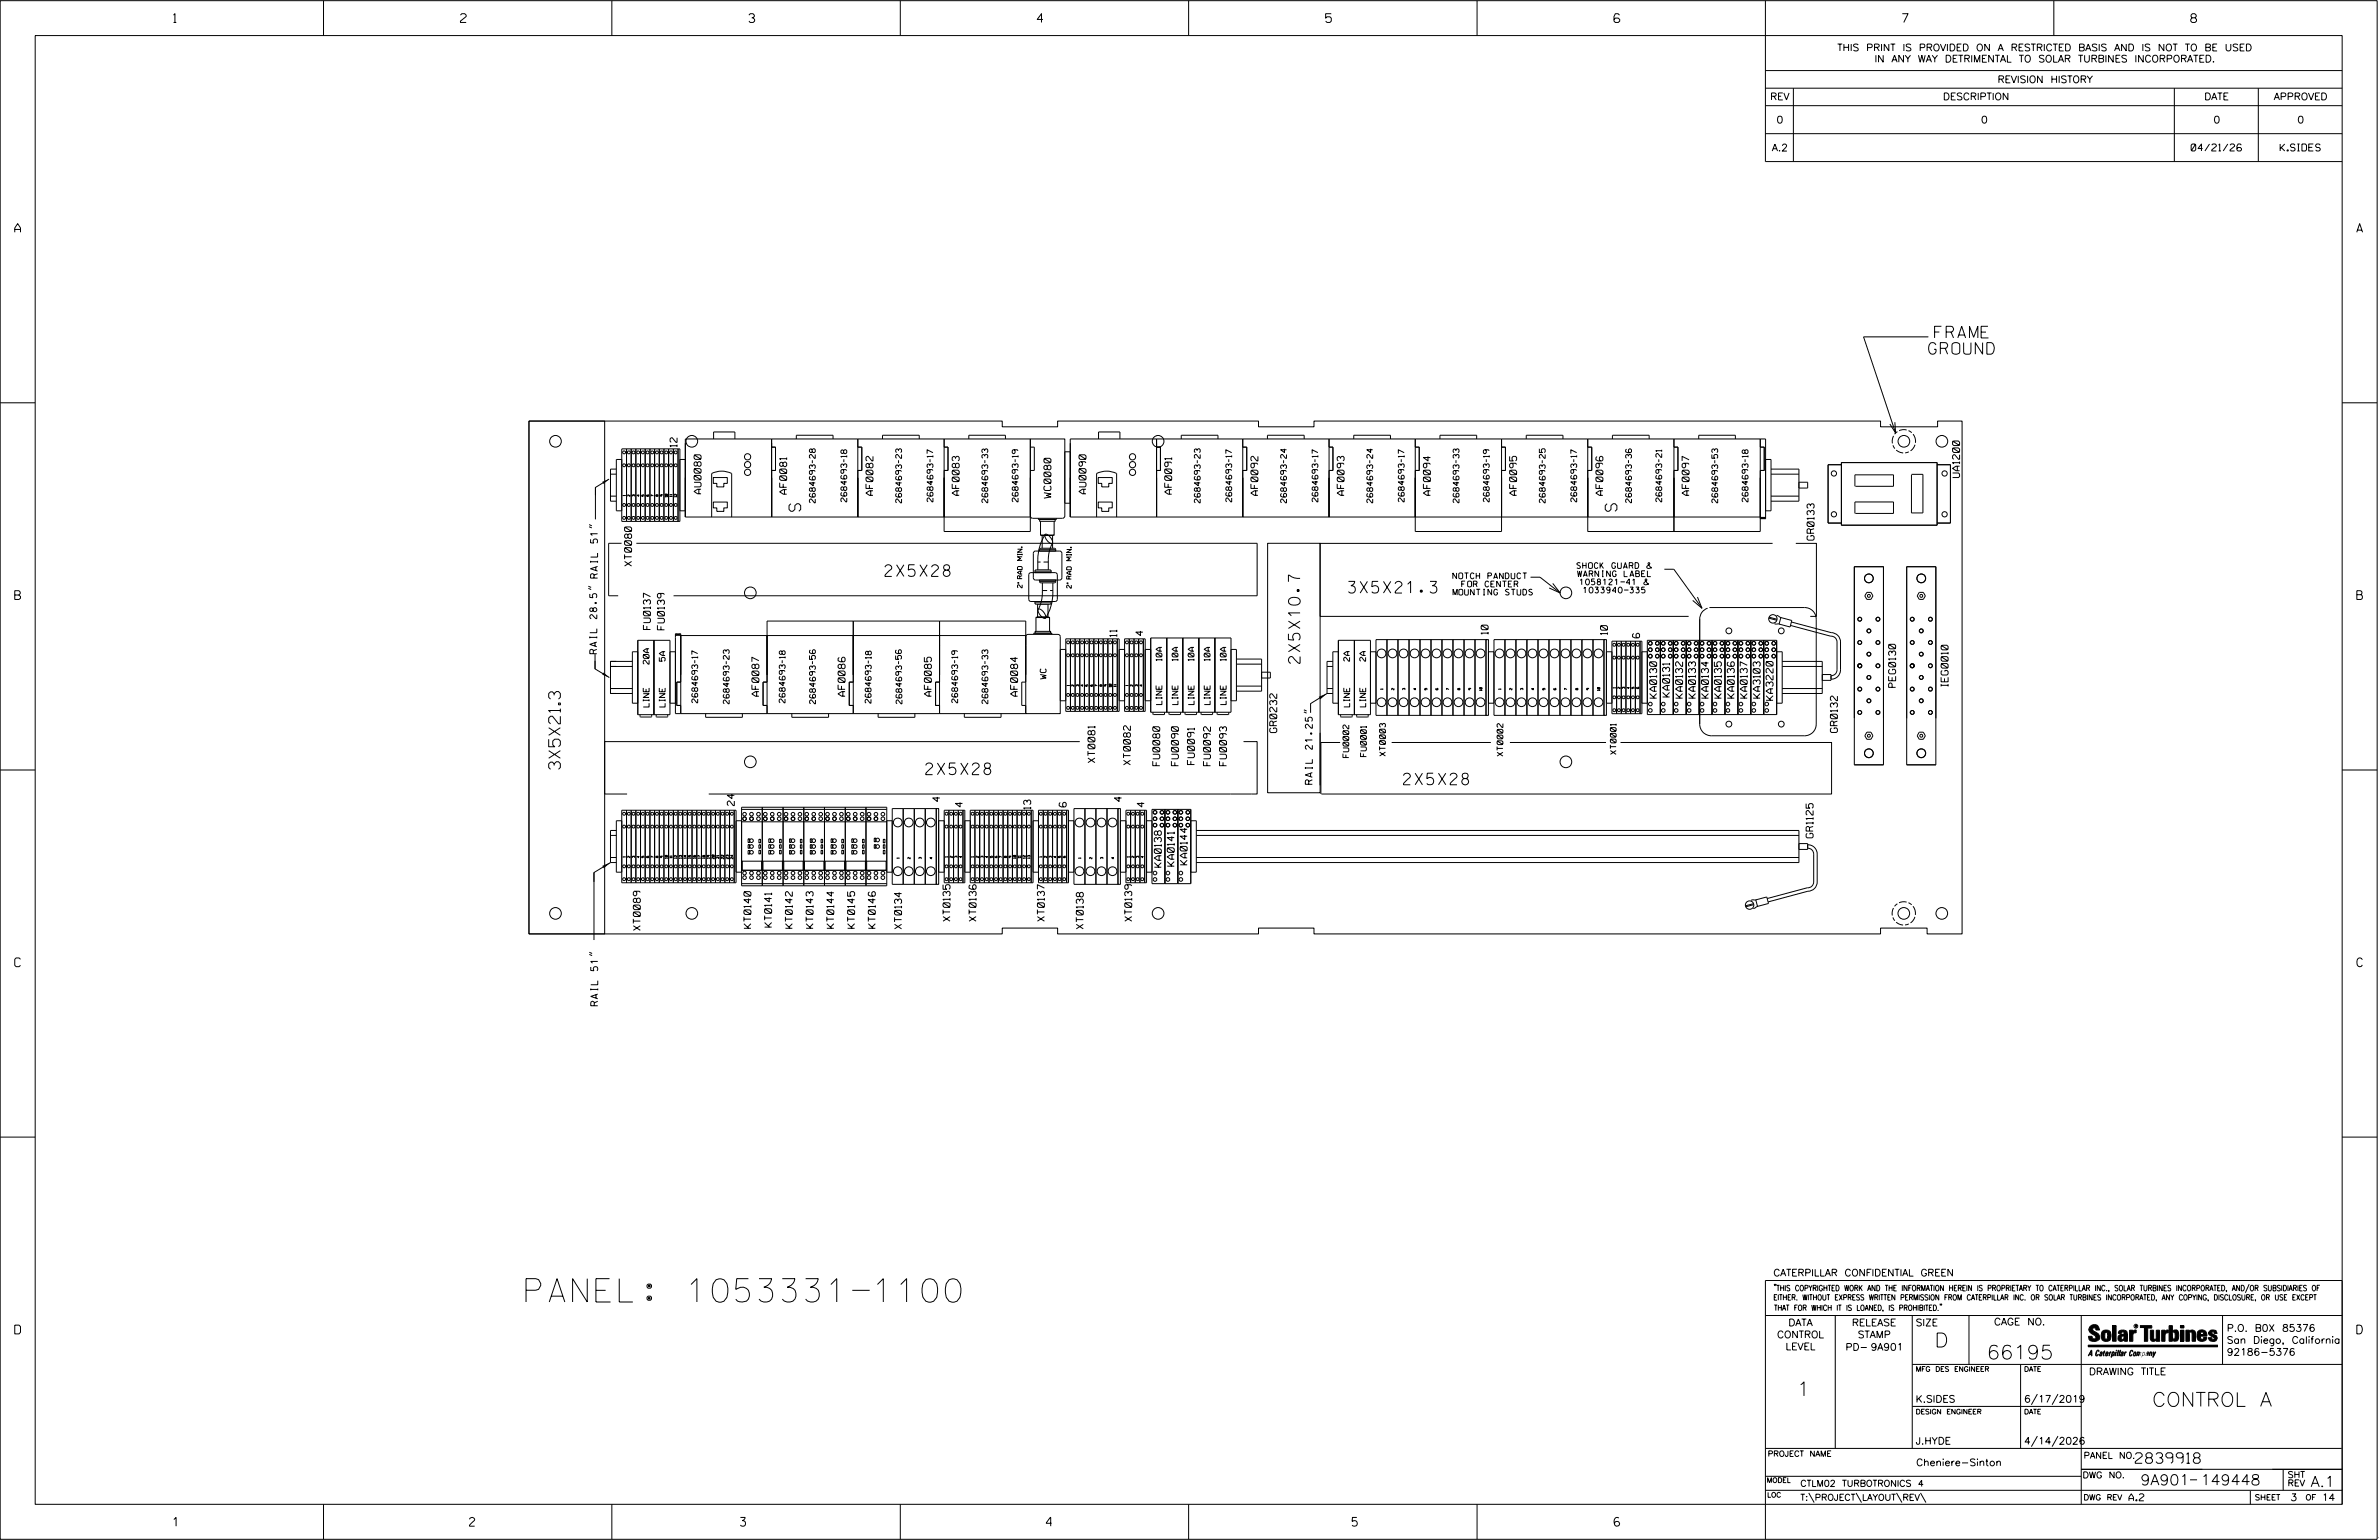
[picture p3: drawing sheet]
<svg xmlns="http://www.w3.org/2000/svg" width="864mm" height="559mm" viewBox="0 0 864 559" stroke-linecap="round" stroke-linejoin="round" font-family="sans-serif">
<defs><g id="words">
<text font-size="8.5" x="190.9" y="472.4">PANEL: 1053331-1100</text>
<g font-size="5.1">
<text x="702.3" y="488.8">D</text>
<text x="721.2" y="493.2">66195</text>
<text x="652.2" y="506.5">1</text>
<text x="781.2" y="510.3">CONTROL A</text>
</g>
<g font-size="4.2">
<text x="702.3" y="122.6">FRAME</text>
<text x="700.1" y="128.5">GROUND</text>
<text x="290.7" y="185.5" transform="rotate(-90 290.7 185.5)">S</text>
<text x="586.9" y="185.5" transform="rotate(-90 586.9 185.5)">S</text>
<text x="321.2" y="209.2">2X5X28</text>
<text x="489.5" y="215.2">3X5X21.3</text>
<text x="471.9" y="240.7" transform="rotate(-90 471.9 240.7)">2X5X10.7</text>
<text x="203.4" y="279.2" transform="rotate(-90 203.4 279.2)">3X5X21.3</text>
<text x="336.1" y="281.1">2X5X28</text>
<text x="509.5" y="284.8">2X5X28</text>
</g>
<g font-size="3.8">
<text x="775.1" y="531">2839918</text>
<text x="777" y="538.9">9A901</text>
<text x="798.8" y="538.9">149448</text>
<text x="838.8" y="539.5">A.1</text>
</g>
<g font-size="3.2">
<text x="63" y="8.2">1</text>
<text x="167.2" y="8.2">2</text>
<text x="271.8" y="8.2">3</text>
<text x="376.5" y="8.2">4</text>
<text x="481.2" y="8.2">5</text>
<text x="690.6" y="8.2">7</text>
<text x="795.3" y="8.2">8</text>
<text x="5.4" y="84.3">A</text>
<text x="855.5" y="84.3">A</text>
<text x="5.4" y="217.5">B</text>
<text x="855.6" y="217.5">B</text>
<text x="5.4" y="350.8">C</text>
<text x="855.6" y="350.8">C</text>
<text x="5.4" y="484">D</text>
<text x="855.6" y="484">D</text>
<text x="62.8" y="553.8">1</text>
<text x="170.4" y="553.8">2</text>
<text x="268.8" y="553.8">3</text>
<text x="379.8" y="553.8">4</text>
<text x="490.8" y="553.8">5</text>
<text x="585.9" y="553.8">6</text>
</g>
<g font-size="2.5">
<text x="666.9" y="18.5">THIS PRINT IS PROVIDED ON A RESTRICTED BASIS AND IS NOT TO BE USED</text>
<text x="680.5" y="22.6">IN ANY WAY DETRIMENTAL TO SOLAR TURBINES INCORPORATED.</text>
<text x="725.1" y="30">REVISION HISTORY</text>
<text x="642.6" y="36.3">REV</text>
<text x="705.3" y="36.3">DESCRIPTION</text>
<text x="800.2" y="36.3">DATE</text>
<text x="825.4" y="36.3">APPROVED</text>
<text x="644.9" y="44.7">0</text>
<text x="719.1" y="44.7">0</text>
<text x="803.5" y="44.7">0</text>
<text x="834" y="44.7">0</text>
<text x="643.2" y="54.8">A.2</text>
<text x="795.4" y="54.8">04/21/26</text>
<text x="827.7" y="54.8">K.SIDES</text>
<text x="245.8" y="162.1" transform="rotate(-90 245.8 162.1)">12</text>
<text x="711.3" y="173.3" transform="rotate(-90 711.3 173.3)">UA1200</text>
<text x="254.5" y="179.2" transform="rotate(-90 254.5 179.2)">AU0080</text>
<text x="285.6" y="179.3" transform="rotate(-90 285.6 179.3)">AF0081</text>
<text x="316.9" y="179.7" transform="rotate(-90 316.9 179.7)">AF0082</text>
<text x="348.2" y="179.7" transform="rotate(-90 348.2 179.7)">AF0083</text>
<text x="394.2" y="179.2" transform="rotate(-90 394.2 179.2)">AU0090</text>
<text x="425.3" y="179.3" transform="rotate(-90 425.3 179.3)">AF0091</text>
<text x="456.6" y="179.7" transform="rotate(-90 456.6 179.7)">AF0092</text>
<text x="487.9" y="179.7" transform="rotate(-90 487.9 179.7)">AF0093</text>
<text x="519.3" y="179.7" transform="rotate(-90 519.3 179.7)">AF0094</text>
<text x="550.6" y="179.7" transform="rotate(-90 550.6 179.7)">AF0095</text>
<text x="581.9" y="179.7" transform="rotate(-90 581.9 179.7)">AF0096</text>
<text x="613.2" y="179.7" transform="rotate(-90 613.2 179.7)">AF0097</text>
<text x="381.5" y="180.8" transform="rotate(-90 381.5 180.8)">WC0080</text>
<text x="658.5" y="196" transform="rotate(-90 658.5 196)">GR0133</text>
<text x="216.9" y="209.8" transform="rotate(-90 216.9 209.8)">RAIL 51&quot;</text>
<text x="229.3" y="205.4" transform="rotate(-90 229.3 205.4)">XT0080</text>
<text x="236.1" y="228.4" transform="rotate(-90 236.1 228.4)">FU0137</text>
<text x="241.2" y="228.5" transform="rotate(-90 241.2 228.5)">FU0139</text>
<text x="405.4" y="231" transform="rotate(-90 405.4 231)">11</text>
<text x="414.9" y="230.6" transform="rotate(-90 414.9 230.6)">4</text>
<text x="540.2" y="230.1" transform="rotate(-90 540.2 230.1)">10</text>
<text x="583.5" y="230.3" transform="rotate(-90 583.5 230.3)">10</text>
<text x="595.2" y="231.5" transform="rotate(-90 595.2 231.5)">6</text>
<text x="216.6" y="237.2" transform="rotate(-90 216.6 237.2)">RAIL 28.5&quot;</text>
<text x="688.1" y="249.4" transform="rotate(-90 688.1 249.4)">PEG0130</text>
<text x="707.2" y="249.1" transform="rotate(-90 707.2 249.1)">IEG0010</text>
<text x="275.5" y="252.6" transform="rotate(-90 275.5 252.6)">AF0087</text>
<text x="306.8" y="252.6" transform="rotate(-90 306.8 252.6)">AF0086</text>
<text x="338.1" y="252.6" transform="rotate(-90 338.1 252.6)">AF0085</text>
<text x="369.4" y="252.6" transform="rotate(-90 369.4 252.6)">AF0084</text>
<text x="601.4" y="253.3" transform="rotate(-90 601.4 253.3)">KA0130</text>
<text x="606.1" y="252.9" transform="rotate(-90 606.1 252.9)">KA0131</text>
<text x="610.8" y="253.3" transform="rotate(-90 610.8 253.3)">KA0132</text>
<text x="615.5" y="253.3" transform="rotate(-90 615.5 253.3)">KA0133</text>
<text x="620.2" y="253.3" transform="rotate(-90 620.2 253.3)">KA0134</text>
<text x="624.9" y="253.3" transform="rotate(-90 624.9 253.3)">KA0135</text>
<text x="629.6" y="253.3" transform="rotate(-90 629.6 253.3)">KA0136</text>
<text x="634.3" y="253.3" transform="rotate(-90 634.3 253.3)">KA0137</text>
<text x="639" y="253.3" transform="rotate(-90 639 253.3)">KA3103</text>
<text x="643.6" y="254.1" transform="rotate(-90 643.6 254.1)">KA3220</text>
<text x="463.5" y="265.8" transform="rotate(-90 463.5 265.8)">GR0232</text>
<text x="667" y="265.8" transform="rotate(-90 667 265.8)">GR0132</text>
<text x="397.5" y="276.7" transform="rotate(-90 397.5 276.7)">XT0081</text>
<text x="410.4" y="277.5" transform="rotate(-90 410.4 277.5)">XT0082</text>
<text x="421" y="277.8" transform="rotate(-90 421 277.8)">FU0080</text>
<text x="427.8" y="277.8" transform="rotate(-90 427.8 277.8)">FU0090</text>
<text x="433.6" y="277.4" transform="rotate(-90 433.6 277.4)">FU0091</text>
<text x="439.4" y="277.8" transform="rotate(-90 439.4 277.8)">FU0092</text>
<text x="445.3" y="277.8" transform="rotate(-90 445.3 277.8)">FU0093</text>
<text x="476.4" y="284.6" transform="rotate(-90 476.4 284.6)">RAIL 21.25&quot;</text>
<text x="266.6" y="292.3" transform="rotate(-90 266.6 292.3)">24</text>
<text x="341.1" y="290.8" transform="rotate(-90 341.1 290.8)">4</text>
<text x="349.4" y="292.8" transform="rotate(-90 349.4 292.8)">4</text>
<text x="374.2" y="293.6" transform="rotate(-90 374.2 293.6)">13</text>
<text x="387" y="292.8" transform="rotate(-90 387 292.8)">6</text>
<text x="407.1" y="290.8" transform="rotate(-90 407.1 290.8)">4</text>
<text x="415.4" y="292.8" transform="rotate(-90 415.4 292.8)">4</text>
<text x="658.2" y="304" transform="rotate(-90 658.2 304)">GR1125</text>
<text x="421.6" y="314.7" transform="rotate(-90 421.6 314.7)">KA0138</text>
<text x="426.3" y="314.3" transform="rotate(-90 426.3 314.3)">KA0141</text>
<text x="431" y="313.8" transform="rotate(-90 431 313.8)">KA0144</text>
<text x="344.9" y="334.2" transform="rotate(-90 344.9 334.2)">XT0135</text>
<text x="354.3" y="334.2" transform="rotate(-90 354.3 334.2)">XT0136</text>
<text x="379.1" y="334.2" transform="rotate(-90 379.1 334.2)">XT0137</text>
<text x="410.8" y="334.2" transform="rotate(-90 410.8 334.2)">XT0139</text>
<text x="232.4" y="337.6" transform="rotate(-90 232.4 337.6)">XT0089</text>
<text x="272.6" y="336.8" transform="rotate(-90 272.6 336.8)">KT0140</text>
<text x="280.1" y="336.4" transform="rotate(-90 280.1 336.4)">KT0141</text>
<text x="287.6" y="336.8" transform="rotate(-90 287.6 336.8)">KT0142</text>
<text x="295.2" y="336.8" transform="rotate(-90 295.2 336.8)">KT0143</text>
<text x="302.7" y="336.8" transform="rotate(-90 302.7 336.8)">KT0144</text>
<text x="310.2" y="336.8" transform="rotate(-90 310.2 336.8)">KT0145</text>
<text x="317.8" y="336.8" transform="rotate(-90 317.8 336.8)">KT0146</text>
<text x="327.3" y="337" transform="rotate(-90 327.3 337)">XT0134</text>
<text x="393.2" y="337" transform="rotate(-90 393.2 337)">XT0138</text>
<text x="217" y="364.9" transform="rotate(-90 217 364.9)">RAIL 51&quot;</text>
<text x="643.8" y="463">CATERPILLAR CONFIDENTIAL GREEN</text>
<text x="645.1" y="485.5">CONTROL</text>
<text x="649.2" y="481.1">DATA</text>
<text x="672.3" y="481.1">RELEASE</text>
<text x="674.4" y="485.5">STAMP</text>
<text x="695.4" y="481.1">SIZE</text>
<text x="723.8" y="480.8">CAGE NO.</text>
<text x="808.4" y="483.1">P.O. B0X 85376</text>
<text x="648.2" y="489.8">LEVEL</text>
<text x="669.9" y="490">PD- 9A901</text>
<text x="808.4" y="487.5">San Diego, California</text>
<text x="808.4" y="491.8">92186-5376</text>
<text x="758.3" y="498.9">DRAWING TITLE</text>
<text x="695.4" y="508.9">K.SIDES</text>
<text x="734.8" y="508.9">6/17/2019</text>
<text x="695.4" y="524.1">J.HYDE</text>
<text x="734.8" y="524.1">4/14/2026</text>
<text x="695.6" y="531.9">Cheniere-Sinton</text>
<text x="772.8" y="544.6">A.2</text>
<text x="831.4" y="544.6">3</text>
<text x="842.9" y="544.6">14</text>
</g>
<g font-size="2.3">
<text x="756.4" y="529.2">PANEL NO.</text>
<text x="653.5" y="539.4">CTLM02 TURBOTRONICS 4</text>
<text x="756" y="536.3">DWG NO.</text>
<text x="830.4" y="539.3">REV</text>
<text x="830.4" y="536.2">SHT</text>
<text x="653.5" y="544.5">T:\PROJECT\LAYOUT\REV\</text>
</g>
<g font-size="2.1">
<text x="296" y="182.4" transform="rotate(-90 296 182.4)">2684693-28</text>
<text x="307.4" y="182.1" transform="rotate(-90 307.4 182.1)">2684693-18</text>
<text x="327.3" y="182.4" transform="rotate(-90 327.3 182.4)">2684693-23</text>
<text x="338.7" y="182.1" transform="rotate(-90 338.7 182.1)">2684693-17</text>
<text x="358.6" y="182.4" transform="rotate(-90 358.6 182.4)">2684693-33</text>
<text x="369.6" y="182.1" transform="rotate(-90 369.6 182.1)">2684693-19</text>
<text x="435.7" y="182.4" transform="rotate(-90 435.7 182.4)">2684693-23</text>
<text x="447.1" y="182.1" transform="rotate(-90 447.1 182.1)">2684693-17</text>
<text x="467" y="182.4" transform="rotate(-90 467 182.4)">2684693-24</text>
<text x="478.4" y="182.1" transform="rotate(-90 478.4 182.1)">2684693-17</text>
<text x="498.3" y="182.4" transform="rotate(-90 498.3 182.4)">2684693-24</text>
<text x="509.7" y="182.1" transform="rotate(-90 509.7 182.1)">2684693-17</text>
<text x="529.6" y="182.4" transform="rotate(-90 529.6 182.4)">2684693-33</text>
<text x="540.6" y="182.1" transform="rotate(-90 540.6 182.1)">2684693-19</text>
<text x="560.9" y="182.4" transform="rotate(-90 560.9 182.4)">2684693-25</text>
<text x="572.3" y="182.1" transform="rotate(-90 572.3 182.1)">2684693-17</text>
<text x="592.2" y="182.4" transform="rotate(-90 592.2 182.4)">2684693-36</text>
<text x="603.2" y="182.1" transform="rotate(-90 603.2 182.1)">2684693-21</text>
<text x="623.5" y="182.4" transform="rotate(-90 623.5 182.4)">2684693-53</text>
<text x="634.5" y="182.1" transform="rotate(-90 634.5 182.1)">2684693-18</text>
<text x="572.4" y="206.3">SHOCK GUARD &amp;</text>
<text x="572.7" y="209.2">WARNING LABEL</text>
<text x="526.2" y="215.9">MOUNTING STUDS</text>
<text x="527.4" y="210">NOTCH PANDUCT</text>
<text x="530.6" y="213">FOR CENTER</text>
<text x="573.5" y="212.2">1058121-41 &amp;</text>
<text x="574.8" y="215.2">1033940-335</text>
<text x="241.4" y="239.9" transform="rotate(-90 241.4 239.9)">5A</text>
<text x="327.2" y="237.1" transform="rotate(-91 327.2 237.1)">6</text>
<text x="421.8" y="239.7" transform="rotate(-90 421.8 239.7)">10A</text>
<text x="427.6" y="239.7" transform="rotate(-90 427.6 239.7)">10A</text>
<text x="433.4" y="239.7" transform="rotate(-90 433.4 239.7)">10A</text>
<text x="439.3" y="239.7" transform="rotate(-90 439.3 239.7)">10A</text>
<text x="445.1" y="239.7" transform="rotate(-90 445.1 239.7)">10A</text>
<text x="489.9" y="239.9" transform="rotate(-90 489.9 239.9)">2A</text>
<text x="495.7" y="239.9" transform="rotate(-90 495.7 239.9)">2A</text>
<text x="235.6" y="241" transform="rotate(-90 235.6 241)">20A</text>
<text x="327.3" y="243" transform="rotate(-91 327.3 243)">3 - 5</text>
<text x="327.3" y="245.1" transform="rotate(-91 327.3 245.1)">9</text>
<text x="327.3" y="247.1" transform="rotate(-91 327.3 247.1)">6</text>
<text x="327.3" y="249.2" transform="rotate(-91 327.3 249.2)">4</text>
<text x="327.4" y="251.2" transform="rotate(-91 327.4 251.2)">8</text>
<text x="379.7" y="246.4" transform="rotate(-90 379.7 246.4)">WC</text>
<text x="235.6" y="256.5" transform="rotate(-90 235.6 256.5)">LINE</text>
<text x="241.5" y="256.5" transform="rotate(-90 241.5 256.5)">LINE</text>
<text x="253.3" y="255" transform="rotate(-90 253.3 255)">2684693-17</text>
<text x="264.7" y="255.4" transform="rotate(-90 264.7 255.4)">2684693-23</text>
<text x="285" y="255" transform="rotate(-90 285 255)">2684693-18</text>
<text x="296" y="255.4" transform="rotate(-90 296 255.4)">2684693-56</text>
<text x="316.2" y="255.1" transform="rotate(-90 316.2 255.1)">2684693-18</text>
<text x="327.4" y="253.3" transform="rotate(-91 327.4 253.3)">6</text>
<text x="327.4" y="255.4" transform="rotate(-91 327.4 255.4)">2</text>
<text x="347.6" y="255" transform="rotate(-90 347.6 255)">2684693-19</text>
<text x="358.6" y="255.3" transform="rotate(-90 358.6 255.3)">2684693-33</text>
<text x="421.8" y="255.7" transform="rotate(-90 421.8 255.7)">LINE</text>
<text x="427.6" y="255.7" transform="rotate(-90 427.6 255.7)">LINE</text>
<text x="433.4" y="255.7" transform="rotate(-90 433.4 255.7)">LINE</text>
<text x="439.3" y="255.7" transform="rotate(-90 439.3 255.7)">LINE</text>
<text x="445.1" y="255.7" transform="rotate(-90 445.1 255.7)">LINE</text>
<text x="489.9" y="256.5" transform="rotate(-90 489.9 256.5)">LINE</text>
<text x="495.8" y="256.5" transform="rotate(-90 495.8 256.5)">LINE</text>
<text x="489.6" y="274.9" transform="rotate(-90 489.6 274.9)">FU0002</text>
<text x="496" y="274.5" transform="rotate(-90 496 274.5)">FU0001</text>
<text x="502.9" y="274.3" transform="rotate(-90 502.9 274.3)">XT0003</text>
<text x="545.6" y="274.4" transform="rotate(-90 545.6 274.4)">XT0002</text>
<text x="586.7" y="273.7" transform="rotate(-90 586.7 273.7)">XT0001</text>
</g>
<g font-size="2">
<text x="643.8" y="468.4">&quot;THIS COPYRIGHTED WORK AND THE INFORMATION HEREIN IS PROPRIETARY TO CATERPILLAR INC., SOLAR TURBINES INCORPORATED, AND/OR SUBSIDIARIES OF</text>
<text x="643.8" y="471.8">EITHER. WITHOUT EXPRESS WRITTEN PERMISSION FROM CATERPILLAR INC. OR SOLAR TURBINES INCORPORATED, ANY COPYING, DISCLOSURE, OR USE EXCEPT</text>
<text x="644" y="475.6">THAT FOR WHICH IT IS LOANED, IS PROHIBITED.&quot;</text>
<text x="641.7" y="528.5">PROJECT NAME</text>
<text x="756.3" y="544.3">DWG REV</text>
<text x="818.5" y="544.3">SHEET</text>
<text x="836.9" y="544.3">OF</text>
</g>
<g font-size="1.8">
<text x="695.4" y="497.6">MFG DES ENGINEER</text>
<text x="734.8" y="497.6">DATE</text>
<text x="695.4" y="513.1">DESIGN ENGINEER</text>
<text x="734.8" y="513.1">DATE</text>
<text x="641.3" y="538">MODEL</text>
<text x="641.5" y="543.3">LOC</text>
</g>
<g font-size="1.7">
<text x="371" y="213.3" transform="rotate(-90 371 213.3)">2&quot; RAD MIN.</text>
<text x="388.9" y="213.4" transform="rotate(-90 388.9 213.4)">2&quot; RAD MIN.</text>
</g>
<text font-size=".9" x="775.1" y="481.7">R</text>
<g font-size=".8">
<text x="227" y="180" transform="rotate(-90 227 180)">1</text>
<text x="228.7" y="180.1" transform="rotate(-90 228.7 180.1)">2</text>
<text x="230.4" y="180.1" transform="rotate(-90 230.4 180.1)">3</text>
<text x="232.1" y="180.1" transform="rotate(-90 232.1 180.1)">4</text>
<text x="233.8" y="180.1" transform="rotate(-90 233.8 180.1)">5</text>
<text x="237.2" y="180.1" transform="rotate(-90 237.2 180.1)">7</text>
<text x="238.9" y="180.1" transform="rotate(-90 238.9 180.1)">8</text>
<text x="240.6" y="180.1" transform="rotate(-90 240.6 180.1)">9</text>
<text x="242.3" y="180.4" transform="rotate(-90 242.3 180.4)">10</text>
<text x="244" y="180.2" transform="rotate(-90 244 180.2)">11</text>
<text x="245.7" y="180.4" transform="rotate(-90 245.7 180.4)">12</text>
<text x="388.1" y="248.9" transform="rotate(-90 388.1 248.9)">1</text>
<text x="389.8" y="249" transform="rotate(-90 389.8 249)">2</text>
<text x="391.5" y="249" transform="rotate(-90 391.5 249)">3</text>
<text x="393.2" y="249" transform="rotate(-90 393.2 249)">4</text>
<text x="394.9" y="249" transform="rotate(-90 394.9 249)">5</text>
<text x="396.6" y="249" transform="rotate(-90 396.6 249)">6</text>
<text x="398.3" y="249" transform="rotate(-90 398.3 249)">7</text>
<text x="400" y="249" transform="rotate(-90 400 249)">8</text>
<text x="401.7" y="249" transform="rotate(-90 401.7 249)">9</text>
<text x="403.4" y="249.3" transform="rotate(-90 403.4 249.3)">10</text>
<text x="405.1" y="249.2" transform="rotate(-90 405.1 249.2)">11</text>
<text x="409.5" y="248.9" transform="rotate(-90 409.5 248.9)">1</text>
<text x="411.2" y="249" transform="rotate(-90 411.2 249)">2</text>
<text x="412.9" y="249" transform="rotate(-90 412.9 249)">3</text>
<text x="414.6" y="249" transform="rotate(-90 414.6 249)">4</text>
<text x="502" y="250.2" transform="rotate(-90 502 250.2)">1</text>
<text x="506" y="250.3" transform="rotate(-90 506 250.3)">2</text>
<text x="510" y="250.3" transform="rotate(-90 510 250.3)">3</text>
<text x="514" y="250.3" transform="rotate(-90 514 250.3)">4</text>
<text x="518" y="250.3" transform="rotate(-90 518 250.3)">5</text>
<text x="522" y="250.3" transform="rotate(-90 522 250.3)">6</text>
<text x="526" y="250.3" transform="rotate(-90 526 250.3)">7</text>
<text x="530" y="250.3" transform="rotate(-90 530 250.3)">8</text>
<text x="538" y="250.6" transform="rotate(-90 538 250.6)">10</text>
<text x="544.9" y="250.2" transform="rotate(-90 544.9 250.2)">1</text>
<text x="548.9" y="250.3" transform="rotate(-90 548.9 250.3)">2</text>
<text x="552.8" y="250.3" transform="rotate(-90 552.8 250.3)">3</text>
<text x="556.8" y="250.3" transform="rotate(-90 556.8 250.3)">4</text>
<text x="560.8" y="250.3" transform="rotate(-90 560.8 250.3)">5</text>
<text x="564.8" y="250.3" transform="rotate(-90 564.8 250.3)">6</text>
<text x="568.8" y="250.3" transform="rotate(-90 568.8 250.3)">7</text>
<text x="572.8" y="250.3" transform="rotate(-90 572.8 250.3)">8</text>
<text x="576.8" y="250.3" transform="rotate(-90 576.8 250.3)">9</text>
<text x="580.8" y="250.6" transform="rotate(-90 580.8 250.6)">10</text>
<text x="586.4" y="249.7" transform="rotate(-90 586.4 249.7)">1</text>
<text x="588.1" y="249.9" transform="rotate(-90 588.1 249.9)">2</text>
<text x="589.8" y="249.9" transform="rotate(-90 589.8 249.9)">3</text>
<text x="591.5" y="249.9" transform="rotate(-90 591.5 249.9)">4</text>
<text x="593.2" y="249.9" transform="rotate(-90 593.2 249.9)">5</text>
<text x="594.9" y="249.9" transform="rotate(-90 594.9 249.9)">6</text>
<text x="227" y="311.1" transform="rotate(-90 227 311.1)">1</text>
<text x="228.7" y="311.2" transform="rotate(-90 228.7 311.2)">2</text>
<text x="230.4" y="311.2" transform="rotate(-90 230.4 311.2)">3</text>
<text x="232.1" y="311.2" transform="rotate(-90 232.1 311.2)">4</text>
<text x="233.8" y="311.2" transform="rotate(-90 233.8 311.2)">5</text>
<text x="237.2" y="311.2" transform="rotate(-90 237.2 311.2)">7</text>
<text x="238.9" y="311.2" transform="rotate(-90 238.9 311.2)">8</text>
<text x="240.6" y="311.2" transform="rotate(-90 240.6 311.2)">9</text>
<text x="242.3" y="311.5" transform="rotate(-90 242.3 311.5)">10</text>
<text x="244" y="311.3" transform="rotate(-90 244 311.3)">11</text>
<text x="245.7" y="311.5" transform="rotate(-90 245.7 311.5)">12</text>
<text x="247.4" y="311.5" transform="rotate(-90 247.4 311.5)">13</text>
<text x="249.1" y="311.5" transform="rotate(-90 249.1 311.5)">14</text>
<text x="250.8" y="311.5" transform="rotate(-90 250.8 311.5)">15</text>
<text x="252.5" y="311.5" transform="rotate(-90 252.5 311.5)">16</text>
<text x="254.2" y="311.5" transform="rotate(-90 254.2 311.5)">17</text>
<text x="255.9" y="311.5" transform="rotate(-90 255.9 311.5)">18</text>
<text x="257.6" y="311.5" transform="rotate(-90 257.6 311.5)">19</text>
<text x="259.3" y="311.6" transform="rotate(-90 259.3 311.6)">20</text>
<text x="261" y="311.5" transform="rotate(-90 261 311.5)">21</text>
<text x="262.7" y="311.6" transform="rotate(-90 262.7 311.6)">22</text>
<text x="264.4" y="311.6" transform="rotate(-90 264.4 311.6)">23</text>
<text x="266.1" y="311.6" transform="rotate(-90 266.1 311.6)">24</text>
<text x="326.4" y="311.5" transform="rotate(-90 326.4 311.5)">1</text>
<text x="330.4" y="311.7" transform="rotate(-90 330.4 311.7)">2</text>
<text x="334.4" y="311.7" transform="rotate(-90 334.4 311.7)">3</text>
<text x="338.4" y="311.7" transform="rotate(-90 338.4 311.7)">4</text>
<text x="344" y="311.1" transform="rotate(-90 344 311.1)">1</text>
<text x="345.7" y="311.2" transform="rotate(-90 345.7 311.2)">2</text>
<text x="347.4" y="311.2" transform="rotate(-90 347.4 311.2)">3</text>
<text x="349.1" y="311.2" transform="rotate(-90 349.1 311.2)">4</text>
<text x="353.5" y="311.1" transform="rotate(-90 353.5 311.1)">1</text>
<text x="355.2" y="311.2" transform="rotate(-90 355.2 311.2)">2</text>
<text x="356.9" y="311.2" transform="rotate(-90 356.9 311.2)">3</text>
<text x="358.6" y="311.2" transform="rotate(-90 358.6 311.2)">4</text>
<text x="360.3" y="311.2" transform="rotate(-90 360.3 311.2)">5</text>
<text x="365.4" y="311.2" transform="rotate(-90 365.4 311.2)">8</text>
<text x="367.1" y="311.2" transform="rotate(-90 367.1 311.2)">9</text>
<text x="368.8" y="311.5" transform="rotate(-90 368.8 311.5)">10</text>
<text x="370.5" y="311.3" transform="rotate(-90 370.5 311.3)">11</text>
<text x="372.2" y="311.5" transform="rotate(-90 372.2 311.5)">12</text>
<text x="373.9" y="311.5" transform="rotate(-90 373.9 311.5)">13</text>
<text x="378.3" y="311.1" transform="rotate(-90 378.3 311.1)">1</text>
<text x="380" y="311.2" transform="rotate(-90 380 311.2)">2</text>
<text x="381.7" y="311.2" transform="rotate(-90 381.7 311.2)">3</text>
<text x="383.4" y="311.2" transform="rotate(-90 383.4 311.2)">4</text>
<text x="385.1" y="311.2" transform="rotate(-90 385.1 311.2)">5</text>
<text x="392.4" y="311.5" transform="rotate(-90 392.4 311.5)">1</text>
<text x="396.4" y="311.7" transform="rotate(-90 396.4 311.7)">2</text>
<text x="400.4" y="311.7" transform="rotate(-90 400.4 311.7)">3</text>
<text x="404.4" y="311.7" transform="rotate(-90 404.4 311.7)">4</text>
<text x="410" y="311.1" transform="rotate(-90 410 311.1)">1</text>
<text x="411.7" y="311.2" transform="rotate(-90 411.7 311.2)">2</text>
<text x="413.4" y="311.2" transform="rotate(-90 413.4 311.2)">3</text>
<text x="415.1" y="311.2" transform="rotate(-90 415.1 311.2)">4</text>
</g>
</g></defs>
<g fill="none" stroke="#000" stroke-width=".36">
<path d="M.1 .2h862.8v558.4h-862.8zM12.8 12.9h837.4v533h-837.4zM117.4 .2v12.7M222.1 .2v12.7M326.8 .2v12.7M431.5 .2v12.7M536.2 .2v12.7M587.9 5.5l-.5-.5h-1l-.5 1v1.7l.5 .4h1l.6-.4v-.6l-.6-.5h-1l-.5 .5M640.9 .2v58.4h209.3M745.6 .2v12.7M640.9 25.6h209.3M640.9 32h209.3"/>
<path d="M640.9 38.3h209.3M651 32v26.6M789.3 32v26.6M819.8 32v26.6M640.9 48.5h209.3M700 122.2h-23.5l11.6 34.9M.1 146.2h12.7M192 152.8h171.8v2.1h20.1v-2.1h72.9v2.1h20.2v-2.1h205.7v2.1h20.7v-2.1h8.9v186.1h-12.7v-2.1h-16.9v2.1h-205.7v-2.1h-20.2v2.1h-72.9v-2.1h-20.1v2.1h-171.8zM192 152.8h27.5v186.1h-27.5zM259 159.3v-2.6h7.8v2.6M280.1 159.3v28.3M289.1 159.3v-1.4h13.3v1.4"/>
<path d="M311.4 159.3v28.3M320.4 159.3v-1.4h13.3v1.4M342.7 159.3v33.6h31.3v-33.6h-125.2v28.3h125.2M351.7 159.3v-1.4h13.3v1.4M374 159.3h12.5v27.9l-.5 .8-11.2 .1-.7-.6zM398.8 159.3v-2.6h7.7v2.6M419.8 159.3v28.3M428.8 159.3v-1.4h13.3v1.4M451.1 159.3v28.3M460.1 159.3v-1.4h13.3v1.4M482.5 159.3v28.3M491.4 159.3v-1.4h13.4v1.4"/>
<path d="M513.8 159.3v33.6h31.3v-33.6M522.7 159.3v-1.4h13.3v1.4M554 159.3v-1.4h13.4v1.4M576.4 159.3v33.6h62.6v-33.6M585.3 159.3v-1.4h13.4v1.4M607.7 159.3v33.6M616.7 159.3v-1.4h13.3v1.4M687.8 153.2l.3 3.9-2.1-3.3M850.2 146.2h12.7M216.1 176.9v11.6M221.1 173.8l-5 3.1v2.8M221.6 172h2.1"/>
<path d="M223.7 170.2h-2.1v11.7h2.1M225.7 162.9h21.1v26.3h-21.1zM225.7 166.7h-2v18.6h2M227.4 162.9v26.3M229.1 162.9v26.3M230.8 162.9v26.3M232.5 162.9v26.3M234.2 162.9v26.3M234.8 179.6l-.2 .4 .8 .1v-.6l-.3 .2 .1 .4M235.9 162.9v26.3M237.6 162.9v26.3M239.3 162.9v26.3"/>
<path d="M241 162.9v26.3M242.7 162.9v26.3M244.4 162.9v26.3M246.1 162.9v26.3M246.8 166.7h2M258.9 173.3h5.1v2.1h-1.3v1.3h-2.5v-1.3h-1.3zM280.1 162.2h1.4v8.5h-1.4M311.4 162.2h1.4v8.5h-1.4M342.7 162.2h1.4v8.5h-1.4M374 162.2h1.5v8.5h-1.5M388.5 163.9h-2v18.7h2M398.7 173.3h5.1v2.1h-1.3v1.3h-2.6v-1.3h-1.2z"/>
<path d="M419.8 162.2h1.5v8.5h-1.5M451.1 162.2h1.5v8.5h-1.5M482.5 162.2h1.4v8.5h-1.4M513.8 162.2h1.4v8.5h-1.4M545.1 162.2h1.4v8.5h-1.4M576.4 162.2h1.4v8.5h-1.4M607.7 162.2h1.4v8.5h-1.4M639 162.2h1.4v8.5h-1.4M640.9 166.7h2v18.6h-2M642.9 172h10.1M642.9 170.2h10.1v11.7h-10.1M653 175h3.2v2.1h-3.2"/>
<path d="M668.4 168.6h-4.8v21.2h4.8M668.4 167.9h34.8v22.7h-34.8zM673.5 176.5h13.9v-4.2h-14.1v4.2M693.9 172.1h4.1v14h-4.1v-13.8M703.2 168.6h4.8v21.2h-4.8M213.9 191.1l.9 .5M213.9 190.4l.9 .4M221.6 180h2.1M225.6 197.1h-4.7v19.1h3.5M231 197.1h225.4v19.1h-211.9M246.8 185.3h2M258.3 187.6v-15.8a8.2 8.2 0 0 1 7.3 0v15.8"/>
<path d="M258.9 182.2h5.1v2.1h-1.3v1.3h-2.5v-1.3h-1.3zM376.9 188.1v.4h6.6v-.4M377.3 199.5l.6-.6h4.8l.6 .6M377.3 199.5v.5h6v-.5M377.3 199.5h6M377.4 188.5h5.6v.7h-5.6zM377.7 189.2v4.9h5v-4.9M377.7 194.1h5M378.3 198.9v-4.6h3.8v4.6M379.4 193.9a3.1 3.1 0 0 1 2.6 3.3 3.1 3.1 0 0 1-2.6-3.3zM379.4 193.9a16.8 16.8 0 0 0-2.7 9.2v3.7M382 197.2a12.9 12.9 0 0 0-1.5 5.9v3.7"/>
<path d="M398.1 187.6v-15.8a8.2 8.2 0 0 1 7.2 0v15.8M398.7 182.2h5.1v2.1h-1.3v1.3h-2.6v-1.3h-1.2zM460.2 197.1h19v90.6h-19zM639 187.6h-250.5v-28.3h252.4v28.9M639 187.7h1.9l-1.9 .5h1.9zM642.9 180h10.1M643.5 197.2h-164.3v26.5h133.8M651.9 197.2h7.5v26.5h-2.2M673.5 186.3h13.9v-4.2h-14.1v4.2M213.6 213.5l1 .4M213.6 212.7l1 .4M373.7 208l.5-.2h8.8l.6 .2 .2 .6v8.9l-.2 .5-.6 .3h-8.8l-.5-.3-.2-.5v-8.9z"/>
<path d="M375.3 200.2l.6-.2h8.8l.6 .2 .2 .6v8.9l-.2 .5-.6 .3h-8.8l-.6-.3-.2-.5v-8.9zM375.7 218.8h5.9M375.7 207.3h5.9M375.7 218.8v-.5h5.9v.5M375.7 207.3v.5h5.9v-.5M376.7 219.3v4.6h3.7v-4.6M377.3 211v-.5h6v.5M377.3 211h6M378.4 215.1a13.2 13.2 0 0 1-1.4 5.9M378.4 211.5v3.7M381.6 218.8l-.5 .5h-4.9l-.5-.5M381.6 207.3l-.5-.5h-4.9l-.5 .5"/>
<path d="M382.2 215.1a16.7 16.7 0 0 1-2.7 9.3M382.2 211.5v3.7M383.3 211l-.6 .5h-4.8l-.6-.5M555.6 209.4h3.4l7.3 5.8M563.7 211.7l2.6 3.5-3.9-1.8M604.2 206.6h3.4l10.2 14.1M616.2 216.6l1.6 4.1-3.3-2.8M673.1 205.6h10.6v71.9h-10.6zM677.7 214.9h1.5l.7 1.3-.7 1.3h-1.5l-.8-1.3zM692.1 205.6h10.6v71.9h-10.6zM696.7 214.9h1.5l.7 1.3-.7 1.3h-1.5l-.7-1.3zM216 237.3v5.4"/>
<path d="M216 239.8v2.9l5.2 3.2M229.6 240h-8v11.6h8M231.5 232.3h11.7v27h-11.7zM231.5 236.5h-1.9v18.7h1.9M237.4 232.3v27M243.2 236.5h2M245.2 230v28.9h127.2v-2.9h-1.5v-8.5h1.5v-22.1h-94v33.5M245.2 230h1.9M247.1 230.6h125.3M247.1 230v28.9M247.1 230l-1.9 .5h1.9l-1.9-.5M283.9 236.5l-.7-.3-.3 .3v.6l.3 .4 .7-.3v-.7l.4-.4h.4l.3 .4v.7l-.3 .3-.8-.3"/>
<path d="M294.2 235.8l-.3 .4v.6l.6 .4h1.1l.4-.4v-.7l-.4-.3-.7 .3v.7l.4 .4M309.7 225.4v33.5M341.1 225.4v33.5M372.6 230.4l.6-.2h10.9l.7 .5 .1 28.2h-12.5v-27.9zM375.3 230.2v-.4h6.5v.4M375.7 229.1h5.7v.7h-5.7zM376.1 229.1v-5h4.9v5M376.1 224.1h4.9M377 221a3.1 3.1 0 0 1 2.5 3.3 3 3 0 0 1-2.5-3.3zM386.9 231.8h19.4v26.3h-19.4zM386.9 235.7h-2v18.6h2M388.6 231.8v26.3"/>
<path d="M390.3 231.8v26.3M392 231.8v26.3M393.7 231.8v26.3M395.4 231.8v26.3M397.1 231.8v26.3M398.8 231.8v26.3M400.5 231.8v26.3M402.2 231.8v26.3M403.9 231.8v26.3M405.6 231.8v26.3M406.3 235.7h1.9M408.2 231.8h7.5v26.3h-7.5z"/>
<path d="M409.9 231.8v26.3M411.7 231.8v26.3M413.3 231.8v26.3M415 231.8v26.3M415.7 235.7h2M417.7 231.5h29.2v26.9h-29.2zM423.5 231.5v26.9M429.4 231.5v26.9M435.2 231.5v26.9M441 231.5v26.9M446.9 235.7h1.9v18.6h-1.9M448.8 239.1h9.2v11.7h-9.2"/>
<path d="M483.8 240h-2.1v11.6M485.8 232.3h11.7v27h-11.7zM485.8 236.5h-2v18.7h2M491.7 232.3v27M497.5 236.5h2M499.5 232.1h39.9v27.5h-39.9zM503.5 232.1v27.5M507.5 232.1v27.5M511.5 232.1v27.5M515.5 232.1v27.5M519.5 232.1v27.5M523.5 232.1v27.5"/>
<path d="M527.4 232.1v27.5M531.5 232.1v27.5M535.4 232.1v27.5M539.4 232.1h.9v27.5h-.9zM542.3 236.5h-2v18.7h2M542.3 232.1h40v27.5h-40zM546.3 232.1v27.5M550.3 232.1v27.5M554.3 232.1v27.5M558.3 232.1v27.5M562.3 232.1v27.5M566.3 232.1v27.5"/>
<path d="M570.3 232.1v27.5M574.3 232.1v27.5M578.3 232.1v27.5M582.3 232.1h.8v27.5h-.8zM585.2 232.7h10.8v26.3h-10.8zM585.2 236.5h-2.1v18.7h2.1M586.8 232.7v26.3M588.5 232.7v26.3M590.2 232.7v26.3M591.9 232.7v26.3M593.7 232.7v26.3M595.3 232.7v26.3"/>
<path d="M596 236.5h2M598 232.3h46.9v27h-46.9zM602.7 232.3v27M607.4 232.3v27M612.1 232.3v27M616.8 232.3v27M620.5 220.5h34.6a4.2 4.2 0 0 1 4.2 4.2v38a4.2 4.2 0 0 1-4.2 4.3h-33.9a4.2 4.2 0 0 1-4.2-4.3v-38a4.1 4.1 0 0 1 2.9-4M621.5 232.3v27M626.2 232.3v27M630.9 232.3v27M635.6 232.3v27M640.3 232.3v27"/>
<path d="M642.1 224.3l2.9 .8M642.2 223.9l2.9 .8M644.1 226.3l1.9 .2M644.9 223.3l1.7 .8M644.9 236.5h2.1v18.7h-2.1M646.5 224.1l4 1-.7 2.4-4-1.1zM647 240h14.5v11.6h-14.5M650 226.9l14.6 4a2.09 2.09 0 0 1 2.3 2v10.2a2.11 2.11 0 0 1-2.2 2.1M650.3 225.7l14.4 3.9a3.4 3.4 0 0 1 3.4 3.3v10.2a3.4 3.4 0 0 1-3.4 3.4M221.6 241.8h8M221.6 249.8h8M232.3 259.3l.2 .9h3.9l.2-.9"/>
<path d="M238.2 259.3l.1 .9h3.9l.2-.9M243.2 255.2h2M247.1 247.5h-1.4v8.5h1.4M256.2 258.9v1.4h13.3v-1.4M278.4 247.5h-1.4v8.5h1.4M287.4 258.9v1.4h13.4v-1.4M309.7 247.5h-1.4v8.5h1.4M318.8 258.9v1.4h13.3v-1.4M341.1 247.5h-1.5v8.5h1.5M350.1 258.9v1.4h13.3v-1.4M406.3 254.3h1.9M415.7 254.3h2"/>
<path d="M418.5 258.4l.2 .9h3.9l.1-.9M424.4 258.4l.1 .9h3.9l.2-.9M430.2 258.4l.2 .9h3.8l.2-.9M436 258.4l.2 .9h3.9l.1-.9M441.8 258.4l.2 .9h3.9l.2-.9M448.8 241h9.2M448.8 249h9.2M458 243.9h3.2v2.1h-3.2M473.3 258.3l1 .5M473.3 257.6l1 .4M481.7 251.6l-5.9 3.7v3.4M481.7 241.8h2.1"/>
<path d="M481.7 249.8h2.1M481.7 251.6h2.1M486.7 259.3l.1 .9h3.9l.2-.9M492.5 259.3l.2 .9h3.8l.2-.9M497.5 255.2h2M533.4 249.8l.1 .4-.2 .1v-.5l.7 .1M596 255.2h2M647 241.8h14.5M647 249.8h14.5M661.5 244.8h3.2v2.1h-3.2M.1 279.4h12.7M392 269.1h-172.5v19h8.1"/>
<path d="M451.4 269.1h5v19h-199.1M479.2 265.9v19M486.5 269.4h-7v18.7M505.2 269.4h36M548.1 269.4h34.9M588.3 269.4h76.6v18.7h-185.2M677.7 265.7h1.5l.7 1.3-.7 1.3h-1.5l-.8-1.3zM696.7 265.7h1.5l.7 1.3-.7 1.3h-1.5l-.7-1.3zM850.2 279.4h12.7M225.7 294h41.5v26.3h-41.5zM225.7 297.8h-2v18.7h2M227.4 294v26.3"/>
<path d="M229.1 294v26.3M230.8 294v26.3M232.5 294v26.3M234.2 294v26.3M235.9 294v26.3M237.6 294v26.3M239.3 294v26.3M241 294v26.3M242.7 294v26.3M244.4 294v26.3M246.1 294v26.3M247.8 294v26.3"/>
<path d="M249.5 294v26.3M251.2 294v26.3M252.9 294v26.3M254.6 294v26.3M256.3 294v26.3M258 294v26.3M259.7 294v26.3M261.4 294v26.3M263.1 294v26.3M264.8 294v26.3M266.5 294v26.3M267.2 297.8h2"/>
<path d="M269.2 292.9h52.7v28.5h-52.7zM269.2 293.7h52.7M269.2 298.2h52.7M276.7 292.9v28.5M284.3 292.9v28.5M291.8 292.9v28.5M299.3 292.9v28.5M306.8 292.9v28.5M314.4 292.9v28.5M321.9 297.8h2M323.9 293.4h16v27.5h-16zM327.9 293.4v27.5"/>
<path d="M331.9 293.4v27.5M335.9 293.4v27.5M339.9 293.4h.8v27.5h-.8zM342.8 297.8h-2.1v18.7h2.1M344.5 294v26.3h5.7v-26.3h-7.4v26.3M346.1 294v26.3M347.9 294v26.3M349.6 294v26.3M350.2 297.8h2M353.9 294v26.3h21.1v-26.3M355.6 294v26.3M357.3 294v26.3"/>
<path d="M359 294v26.3M360.7 294v26.3M362.4 294v26.3M364.1 294v26.3M365.8 294v26.3M367.5 294v26.3M369.2 294v26.3M370.9 294v26.3M374.3 294v26.3M375 297.8h2M378.7 294v26.3h9.2v-26.3h-10.9v26.3M380.4 294v26.3"/>
<path d="M382.1 294v26.3M383.8 294v26.3M385.5 294v26.3M387.2 294v26.3M387.9 297.8h2M389.9 293.4h15.9v27.5h-15.9zM393.8 293.4v27.5M397.8 293.4v27.5M401.8 293.4v27.5M405.8 293.4h.9v27.5h-.9zM408.7 297.8h-2v18.7h2M410.4 294v26.3h5.8v-26.3h-7.5v26.3"/>
<path d="M412.1 294v26.3M413.8 294v26.3M415.5 294v26.3M416.2 297.8h2M418.2 293.7h14.1v26.9h-14.1zM422.9 293.7v26.9M427.6 293.7v26.9M432.3 297.8h2v18.7h-2M215.6 316.6v24.5M221.6 313l-6 3.6v3.4M221.6 303.1h2.1M221.6 311.1h2.1"/>
<path d="M221.6 313h2.1M223.7 301.3h-2.1v11.7M234.8 310.7l-.2 .4 .8 .1v-.5l-.3 .1 .1 .4M267.2 316.5h2M269.2 312.5h52.7M269.2 315.8h52.7M269.5 312.5v3.3h7v-3.3M271.6 304.4h.5v1.3h-.5zM271.6 306.5h.5v1.3h-.5zM271.6 308.6h.5v1.3h-.5zM275.5 304.6h.5v1.2h-.5zM275.5 306.5h.5v1.3h-.5z"/>
<path d="M275.5 308.5h.5v1.3h-.5zM277 312.5v3.3h7v-3.3M279.1 304.4h.6v1.3h-.6zM279.1 306.5h.6v1.3h-.6zM279.1 308.6h.6v1.3h-.6zM283 304.6h.6v1.2h-.6zM283 306.5h.6v1.3h-.6zM283 308.5h.6v1.3h-.6zM284.5 312.5v3.3h7v-3.3M286.6 304.4h.6v1.3h-.6zM286.6 306.5h.6v1.3h-.6zM286.6 308.6h.6v1.3h-.6z"/>
<path d="M290.5 304.6h.6v1.2h-.6zM290.5 306.5h.6v1.3h-.6zM290.5 308.5h.6v1.3h-.6zM292 312.5v3.3h7.1v-3.3M294.1 304.4h.6v1.3h-.6zM294.1 306.5h.6v1.3h-.6zM294.1 308.6h.6v1.3h-.6zM298.1 304.6h.5v1.2h-.5zM298.1 306.5h.5v1.3h-.5zM298.1 308.5h.5v1.3h-.5zM299.5 312.5v3.3h7.1v-3.3M301.7 304.4h.6v1.3h-.6z"/>
<path d="M301.7 306.5h.6v1.3h-.6zM301.7 308.6h.6v1.3h-.6zM305.6 304.6h.6v1.2h-.6zM305.6 306.5h.6v1.3h-.6zM305.6 308.5h.6v1.3h-.6zM307.1 312.5v3.3h7v-3.3M309.2 304.4h.6v1.3h-.6zM309.2 306.5h.6v1.3h-.6zM309.2 308.6h.6v1.3h-.6zM313.1 304.6h.6v1.2h-.6zM313.1 306.5h.6v1.3h-.6zM313.1 308.5h.6v1.3h-.6z"/>
<path d="M314.6 312.5v3.3h7.1v-3.3M317.4 304.1h.5v1.3h-.5zM317.4 306.5h.5v1.3h-.5zM320.6 304.6h.6v1.2h-.6zM320.6 306.5h.6v1.3h-.6zM320.6 308.5h.6v1.3h-.6zM321.9 316.5h2M350.2 316.5h2M361.3 310.7l-.2 .4 .3 .1h.4l.2-.4h-.4l.1 .4M363.7 311.1l-.9-.4v.5M375 316.5h2M386 310.7l-.1 .4 .7 .1v-.5l-.3 .1 .2 .4"/>
<path d="M387.9 316.5h2M416.2 316.5h2M434.3 301.3h218.7v11.7h-218.7M434.3 303.1h218.7M434.3 311.1h218.7M653 306.1h3.2v2.1h-3.2M656.2 307.8a2.11 2.11 0 0 1 2.2 2.1v10.1a2.11 2.11 0 0 1-2.3 2.1l-14.6 3.9M656.2 306.5a3.4 3.4 0 0 1 3.5 3.4v10.1a3.4 3.4 0 0 1-3.4 3.4l-14.5 3.9M269.2 320.6h52.7M352.2 320.3v-26.3h20.4v26.3M636.6 327.9l-3 .8M636.6 328.3l-2.9 .7"/>
<path d="M637.4 326.5l3.9-1 .7 2.3-4 1.1zM637.5 326.5l-1.9 .2M638.2 328.9l-1.8 .8M213.9 346.3l1 .4M213.9 345.5l1 .5M.1 412.6h12.7M850.2 412.6h12.7M640.9 477.3h209.3M644.2 466.1l-.1 .4M644.7 466.1l-.2 .4M666.2 477.3v48.3M694.2 477.3v48.3"/>
<path d="M704.4 473.3l-.1 .4M704.8 473.3l-.1 .4M714.8 477.3v17.8M755.5 477.3v68.6M806.8 477.3v17.8M816.5 466l-1.4 3.1M850.2 464.6h-209.3v94M850.2 464.8v81.1M694.2 495.1h156M733.5 495.1v30.5M758.6 481.4a2.02 2.02 0 0 1 3.1-.1l.5 1.3h-1.3l-.2-.6-.4-.2-.6 .1-.1 .4 .4 .7a2.46 2.46 0 0 1 2.2 2.9 2.83 2.83 0 0 1-3.8 .3l-.3-1.3h1.3l.2 .7 .6 .3 .5-.2 .2-.5-.4-.6-1.9-1.2-.4-.9zM759.2 491.3h-.7l.7-1.2v1.9h.2l-.1-2.1-1.3 2.1 .5-.5h.7"/>
<path d="M761.3 490l.3-.2 .4 .3-.1 .3-.3-.4-.4 .3-.3 1.6h.4l.4-.5-.3 .6-.4 .1-.3-.4zM762.6 490.6l.5-.1-.1 1.4h-.9a.74 .74 0 0 1 .9-.8l-.3 .7-.5 .1 .2-.5 .6-.2v-.5l-.7 .2zM763 483.2a2.17 2.17 0 0 1 3.1 0l.3 1.4-.3 1.5a2.17 2.17 0 0 1-3.1 0l-.3-1.5zM763.6 490.5l.4-.4 .2 .6h-.3l-.3 .9 .2 .4-.3-.1zM764.1 483.7l.5-.4 .4 .3v2.2l-.4 .2-.5-.2zM764.6 491.1l.6 .2v-.7l-.4-.1-.4 .6-.1 .8h.6M764.6 491.1l-.1 .8h.4M764.6 482.6v.8M764.8 490.7l.4 .1v.3h-.6zM765 491.5l-.1 .4zM766 490.5l-.5 1.5zM766 490.8l.4-.3-.4 .4"/>
<path d="M766.9 481h1.3v5.7h-1.3zM767 490.8l.5 .1-.3 .8-.4 .2zM767.3 490.5h-.5l-.5 2M767.3 490.5a.8 .8 0 0 1 .2 1 .8 .8 0 0 1-.9 .4l-.1 .6M767.3 490.5l-.1 .2M768.1 490.5l-.4 1.5zM768.2 489.9h.3l-.1 .2h-.2zM769 489.9l-.5 2.1zM769.7 489.9l-.6 2.1zM770.1 491.4l.5-.3-.5 .8zM770.4 491.9h.1M770.6 491.1l.1-.4-.7 .2 .1-.3 .6-.1 .2 .3-.5 1.1"/>
<path d="M770.6 491.1a.74 .74 0 0 0-.8 .8h.6M771 484.8h-.7l-.3 .6 .4 .7 .5-.3 .1-2.4h-.8l-.1 .4h-1.2a1.71 1.71 0 0 1 1.8-1.3 1.71 1.71 0 0 1 1.6 1.4v2.8h-1.1l-.1-.6M771 484.2l-1.5 .1a1.41 1.41 0 0 0 0 2.4l.5 .1 1.1-.7M771.2 486.1h-.1M771.4 490.5l.1 .3 .4-.3-.9 1.5zM771.5 490.8h.1M773 482.7h1.2v.5l.5-.5 .7-.1v1h-.6l-.5 .4-.1 2.7h-1.2zM773.3 490.3l.6-.4 .4 .2-.1 .4-.3-.4a1.28 1.28 0 0 0-.5 1.8l.6-.4-.1 .4-.8 .1zM774.7 490.8l.5-.3a.88 .88 0 0 1 .2 .9 .88 .88 0 0 1-.7 .7l-.2-.2zM774.8 490.9h.5l-.3 1h-.3l-.2-.2zM775.2 490.5l-.1 .2M776.8 481h4.3v.9h-1.5v4.8h-1.3"/>
<path d="M776.8 490.6l-.8 .2v-.3l-.4 1.5 .8-1.3v1.3l.3-1.2M779.3 491.1h.4M779.6 490.5h.3l-.3 1.4M779.6 490.7h.2l-.1 .4M779.7 491.1l-.1 .4M779.7 491.1l-.4 .2M780.1 492l.4-1.5 .1 .3 .3-.3 .3 .2-.3 1.3v-1.3l-.7 1.3M780.6 482.7h1.2v2.7l.1 .4 .4 .3 .4-.7v-2.7h1.2l.1 4h-1.3v-.5l-1.1 .6-.7-.3-.3-.7zM781.6 492.5l1-2-.8 1.3-.2-1.3-.2 2M784.7 482.7h1.2v.5l.5-.5 .7-.1v1h-.5l-.6 .4-.1 2.7h-1.2zM787.4 481h1.2v2a1.4 1.4 0 0 1 2.2 .2l.1 1.4-.4 1.9-1.5 .1-.4-.5v-1l.5 .9 .5-.3v-2.1l-.5-.4-.5 .7v2.8h-1.2zM791.5 482.7h1.3v4h-1.3z"/>
<path d="M791.5 481h1.3v.9h-1.3zM793.5 482.7h1.3v.4l.7-.5 1.1 .2 .4 .6v3.3h-1.2l-.3-3.4-.7 .2v3.2h-1.3zM794.8 483.1h.1M797.7 483.2a1.92 1.92 0 0 1 2.4-.5 1.92 1.92 0 0 1 1 2.1h-2.3v.8l.6 .5 .5-.3v-.5h1.2a1.83 1.83 0 0 1-2.1 1.4 1.83 1.83 0 0 1-1.5-2.1zM798.8 484.2v.6M799.1 483.4h.6l.2 .8h-1.1zM804.6 482.9a1.84 1.84 0 0 0-2.9 .8 3.3 3.3 0 0 0 2.2 1.9l-.5 .5-.4-.3-.1-.4h-1.2l.1 .6a1.92 1.92 0 0 0 2.9 .4M804.9 483.8h-1.2l-.2-.6-.5 .1-.1 .3 .1 .3 1.8 .9M805.1 488.1h-47.1v.6h47.1M694.2 510.3h61.3M739.6 505.8l-2.2 3.9M747.1 505.8l-2.2 3.9"/>
<path d="M640.9 525.6h209.2M640.9 535.7h114.6M739.6 521.1l-2.2 3.8M747.1 521.1l-2.2 3.8M755.5 533.2h94.7M795 537h2.6M828.8 533.2v7.6M117.4 545.9v12.7M222.1 545.9v12.7M326.8 545.9v12.7M431.5 545.9v12.7M536.2 545.9v12.7"/>
<path d="M640.9 540.8h209.3M656.6 541.7l2 3.5M673.8 541.7l1.9 3.5M688.4 541.7l2 3.5M697.2 541.7l1.9 3.5M816.9 541v4.9M863.5 558h.1"/>
<circle cx="201.6" cy="160.1" r="2.12"/>
<circle cx="226.6" cy="164.2" r=".53"/>
<circle cx="226.6" cy="168.8" r=".53"/>
<circle cx="228.3" cy="164.2" r=".53"/>
<circle cx="228.3" cy="168.8" r=".53"/>
<circle cx="230" cy="164.2" r=".53"/>
<circle cx="230" cy="168.8" r=".53"/>
<circle cx="231.7" cy="164.2" r=".53"/>
<circle cx="231.7" cy="168.8" r=".53"/>
<circle cx="233.4" cy="168.8" r=".53"/>
<circle cx="233.4" cy="164.2" r=".53"/>
<circle cx="235.1" cy="164.2" r=".53"/>
<circle cx="235.1" cy="168.8" r=".53"/>
<circle cx="236.8" cy="164.2" r=".53"/>
<circle cx="236.8" cy="168.8" r=".53"/>
<circle cx="238.5" cy="168.8" r=".53"/>
<circle cx="238.5" cy="164.2" r=".53"/>
<circle cx="240.2" cy="164.2" r=".53"/>
<circle cx="240.2" cy="168.8" r=".53"/>
<circle cx="241.9" cy="168.8" r=".53"/>
<circle cx="241.9" cy="164.2" r=".53"/>
<circle cx="243.6" cy="168.8" r=".53"/>
<circle cx="243.6" cy="164.2" r=".53"/>
<circle cx="245.3" cy="168.8" r=".53"/>
<circle cx="245.3" cy="164.2" r=".53"/>
<circle cx="251.1" cy="160.1" r="2.12"/>
<circle cx="271.4" cy="165.8" r="1.13"/>
<circle cx="271.4" cy="168.6" r="1.13"/>
<circle cx="271.4" cy="171.4" r="1.13"/>
<circle cx="411.1" cy="165.8" r="1.13"/>
<circle cx="411.1" cy="171.4" r="1.13"/>
<circle cx="411.1" cy="168.6" r="1.13"/>
<circle cx="420.4" cy="160.1" r="2.12"/>
<circle cx="665.7" cy="171.8" r=".95"/>
<circle cx="691.1" cy="160.1" r="2.12"/>
<circle cx="704.9" cy="160.1" r="2.12"/>
<circle cx="705.9" cy="171.8" r=".95"/>
<circle cx="226.6" cy="183.2" r=".53"/>
<circle cx="226.6" cy="187.9" r=".53"/>
<circle cx="228.3" cy="183.2" r=".53"/>
<circle cx="228.3" cy="187.9" r=".53"/>
<circle cx="230" cy="183.2" r=".53"/>
<circle cx="230" cy="187.9" r=".53"/>
<circle cx="231.7" cy="183.2" r=".53"/>
<circle cx="231.7" cy="187.9" r=".53"/>
<circle cx="233.4" cy="183.2" r=".53"/>
<circle cx="233.4" cy="187.9" r=".53"/>
<circle cx="235.1" cy="183.2" r=".53"/>
<circle cx="235.1" cy="187.9" r=".53"/>
<circle cx="236.8" cy="183.2" r=".53"/>
<circle cx="236.8" cy="187.9" r=".53"/>
<circle cx="238.5" cy="183.2" r=".53"/>
<circle cx="238.5" cy="187.9" r=".53"/>
<circle cx="240.2" cy="183.2" r=".53"/>
<circle cx="240.2" cy="187.9" r=".53"/>
<circle cx="241.9" cy="183.2" r=".53"/>
<circle cx="241.9" cy="187.9" r=".53"/>
<circle cx="243.6" cy="183.2" r=".53"/>
<circle cx="243.6" cy="187.9" r=".53"/>
<circle cx="245.3" cy="183.2" r=".53"/>
<circle cx="245.3" cy="187.9" r=".53"/>
<circle cx="665.7" cy="186.6" r=".95"/>
<circle cx="705.9" cy="186.6" r=".95"/>
<circle cx="272.4" cy="215.1" r="2.11"/>
<circle cx="568.4" cy="215.1" r="2.12"/>
<circle cx="678.4" cy="216.2" r=".54"/>
<circle cx="678.4" cy="209.9" r="1.59"/>
<circle cx="697.4" cy="209.9" r="1.59"/>
<circle cx="697.4" cy="216.2" r=".52"/>
<circle cx="387.7" cy="237.8" r=".53"/>
<circle cx="387.7" cy="233.1" r=".53"/>
<circle cx="389.4" cy="233.1" r=".53"/>
<circle cx="389.4" cy="237.8" r=".53"/>
<circle cx="391.1" cy="237.8" r=".53"/>
<circle cx="391.1" cy="233.1" r=".53"/>
<circle cx="392.8" cy="233.1" r=".53"/>
<circle cx="392.8" cy="237.8" r=".53"/>
<circle cx="394.5" cy="233.1" r=".53"/>
<circle cx="394.5" cy="237.8" r=".53"/>
<circle cx="396.2" cy="233.1" r=".53"/>
<circle cx="396.2" cy="237.8" r=".53"/>
<circle cx="397.9" cy="237.8" r=".53"/>
<circle cx="397.9" cy="233.1" r=".53"/>
<circle cx="399.6" cy="233.1" r=".53"/>
<circle cx="399.6" cy="237.8" r=".53"/>
<circle cx="401.3" cy="233.1" r=".53"/>
<circle cx="401.3" cy="237.8" r=".53"/>
<circle cx="403" cy="237.8" r=".53"/>
<circle cx="403" cy="233.1" r=".53"/>
<circle cx="404.7" cy="233.1" r=".53"/>
<circle cx="404.7" cy="237.8" r=".53"/>
<circle cx="409.1" cy="237.8" r=".53"/>
<circle cx="409.1" cy="233.1" r=".53"/>
<circle cx="410.8" cy="233.1" r=".53"/>
<circle cx="410.8" cy="237.8" r=".53"/>
<circle cx="412.5" cy="233.1" r=".53"/>
<circle cx="412.5" cy="237.8" r=".53"/>
<circle cx="414.2" cy="233.1" r=".53"/>
<circle cx="414.2" cy="237.8" r=".53"/>
<circle cx="501.5" cy="237.1" r="1.59"/>
<circle cx="505.5" cy="237.1" r="1.59"/>
<circle cx="509.5" cy="237.1" r="1.59"/>
<circle cx="513.5" cy="237.1" r="1.59"/>
<circle cx="517.5" cy="237.1" r="1.59"/>
<circle cx="521.5" cy="237.1" r="1.59"/>
<circle cx="525.5" cy="237.1" r="1.59"/>
<circle cx="529.5" cy="237.1" r="1.59"/>
<circle cx="533.5" cy="237.1" r="1.59"/>
<circle cx="537.5" cy="237.1" r="1.59"/>
<circle cx="544.3" cy="237.1" r="1.59"/>
<circle cx="548.3" cy="237.1" r="1.59"/>
<circle cx="552.3" cy="237.1" r="1.59"/>
<circle cx="556.3" cy="237.1" r="1.59"/>
<circle cx="560.3" cy="237.1" r="1.59"/>
<circle cx="564.3" cy="237.1" r="1.59"/>
<circle cx="568.3" cy="237.1" r="1.59"/>
<circle cx="572.3" cy="237.1" r="1.59"/>
<circle cx="576.3" cy="237.1" r="1.59"/>
<circle cx="580.3" cy="237.1" r="1.59"/>
<circle cx="586" cy="234" r=".53"/>
<circle cx="586" cy="238.6" r=".53"/>
<circle cx="587.7" cy="238.6" r=".53"/>
<circle cx="587.7" cy="234" r=".53"/>
<circle cx="589.4" cy="234" r=".53"/>
<circle cx="589.4" cy="238.6" r=".53"/>
<circle cx="591.1" cy="234" r=".53"/>
<circle cx="591.1" cy="238.6" r=".53"/>
<circle cx="592.8" cy="238.6" r=".53"/>
<circle cx="592.8" cy="234" r=".53"/>
<circle cx="594.5" cy="238.6" r=".53"/>
<circle cx="594.5" cy="234" r=".53"/>
<circle cx="599.1" cy="238.1" r=".67"/>
<circle cx="599.1" cy="235.8" r=".67"/>
<circle cx="599.1" cy="233.4" r=".67"/>
<circle cx="601.6" cy="233.4" r=".67"/>
<circle cx="601.6" cy="238.1" r=".67"/>
<circle cx="601.6" cy="235.8" r=".67"/>
<circle cx="603.8" cy="238.1" r=".67"/>
<circle cx="603.8" cy="233.4" r=".67"/>
<circle cx="603.8" cy="235.8" r=".67"/>
<circle cx="606.3" cy="233.4" r=".67"/>
<circle cx="606.3" cy="238.1" r=".67"/>
<circle cx="606.3" cy="235.8" r=".67"/>
<circle cx="608.5" cy="233.4" r=".67"/>
<circle cx="608.5" cy="238.1" r=".67"/>
<circle cx="608.5" cy="235.8" r=".67"/>
<circle cx="611" cy="238.1" r=".67"/>
<circle cx="611" cy="235.8" r=".67"/>
<circle cx="611" cy="233.4" r=".67"/>
<circle cx="613.2" cy="233.4" r=".66"/>
<circle cx="613.2" cy="238.1" r=".66"/>
<circle cx="613.2" cy="235.8" r=".66"/>
<circle cx="615.7" cy="238.1" r=".67"/>
<circle cx="615.7" cy="233.4" r=".67"/>
<circle cx="615.7" cy="235.8" r=".67"/>
<circle cx="617.9" cy="238.1" r=".66"/>
<circle cx="617.9" cy="235.8" r=".66"/>
<circle cx="617.9" cy="233.4" r=".66"/>
<circle cx="620.4" cy="238.1" r=".67"/>
<circle cx="620.4" cy="235.8" r=".67"/>
<circle cx="620.4" cy="233.4" r=".67"/>
<circle cx="622.6" cy="235.8" r=".66"/>
<circle cx="622.6" cy="238.1" r=".66"/>
<circle cx="622.6" cy="233.4" r=".66"/>
<circle cx="625.1" cy="238.1" r=".67"/>
<circle cx="625.1" cy="235.8" r=".67"/>
<circle cx="625.1" cy="233.4" r=".67"/>
<circle cx="627.3" cy="235.8" r=".66"/>
<circle cx="627.3" cy="233.4" r=".66"/>
<circle cx="627.3" cy="238.1" r=".66"/>
<circle cx="627.6" cy="228.9" r="1.06"/>
<circle cx="629.8" cy="238.1" r=".67"/>
<circle cx="629.8" cy="233.4" r=".67"/>
<circle cx="629.8" cy="235.8" r=".67"/>
<circle cx="632" cy="238.1" r=".67"/>
<circle cx="632" cy="235.8" r=".67"/>
<circle cx="632" cy="233.4" r=".67"/>
<circle cx="634.5" cy="238.1" r=".66"/>
<circle cx="634.5" cy="235.8" r=".66"/>
<circle cx="634.5" cy="233.4" r=".66"/>
<circle cx="636.7" cy="238.1" r=".67"/>
<circle cx="636.7" cy="235.8" r=".67"/>
<circle cx="636.7" cy="233.4" r=".67"/>
<circle cx="639.2" cy="238.1" r=".66"/>
<circle cx="639.2" cy="233.4" r=".66"/>
<circle cx="639.2" cy="235.8" r=".66"/>
<circle cx="641.3" cy="238.1" r=".67"/>
<circle cx="641.3" cy="233.4" r=".67"/>
<circle cx="641.3" cy="235.8" r=".67"/>
<circle cx="643.6" cy="224.6" r="1.52"/>
<circle cx="643.9" cy="233.4" r=".66"/>
<circle cx="643.9" cy="238.1" r=".66"/>
<circle cx="643.9" cy="235.8" r=".66"/>
<circle cx="646.6" cy="228.9" r="1.05"/>
<circle cx="675.1" cy="224.7" r=".71"/>
<circle cx="675.1" cy="233.1" r=".7"/>
<circle cx="678.4" cy="228.9" r=".71"/>
<circle cx="678.4" cy="237.4" r=".7"/>
<circle cx="681.7" cy="224.7" r=".71"/>
<circle cx="681.7" cy="233.1" r=".7"/>
<circle cx="694.2" cy="224.7" r=".71"/>
<circle cx="694.2" cy="233.1" r=".7"/>
<circle cx="697.4" cy="228.9" r=".71"/>
<circle cx="697.4" cy="237.4" r=".7"/>
<circle cx="700.8" cy="224.7" r=".71"/>
<circle cx="700.8" cy="233.1" r=".7"/>
<circle cx="387.7" cy="256.9" r=".53"/>
<circle cx="387.7" cy="252.2" r=".53"/>
<circle cx="389.4" cy="256.9" r=".53"/>
<circle cx="389.4" cy="252.2" r=".53"/>
<circle cx="391.1" cy="256.9" r=".53"/>
<circle cx="391.1" cy="252.2" r=".53"/>
<circle cx="392.8" cy="252.2" r=".53"/>
<circle cx="392.8" cy="256.9" r=".53"/>
<circle cx="394.5" cy="252.2" r=".53"/>
<circle cx="394.5" cy="256.9" r=".53"/>
<circle cx="396.2" cy="256.9" r=".53"/>
<circle cx="396.2" cy="252.2" r=".53"/>
<circle cx="397.9" cy="256.9" r=".53"/>
<circle cx="397.9" cy="252.2" r=".53"/>
<circle cx="399.6" cy="252.2" r=".53"/>
<circle cx="399.6" cy="256.9" r=".53"/>
<circle cx="401.3" cy="256.9" r=".53"/>
<circle cx="401.3" cy="252.2" r=".53"/>
<circle cx="403" cy="256.9" r=".53"/>
<circle cx="403" cy="252.2" r=".53"/>
<circle cx="404.7" cy="252.2" r=".53"/>
<circle cx="404.7" cy="256.9" r=".53"/>
<circle cx="409.1" cy="256.9" r=".53"/>
<circle cx="409.1" cy="252.2" r=".53"/>
<circle cx="410.8" cy="252.2" r=".53"/>
<circle cx="410.8" cy="256.9" r=".53"/>
<circle cx="412.5" cy="256.9" r=".53"/>
<circle cx="412.5" cy="252.2" r=".53"/>
<circle cx="414.2" cy="256.9" r=".53"/>
<circle cx="414.2" cy="252.2" r=".53"/>
<circle cx="501.5" cy="254.8" r="1.59"/>
<circle cx="505.5" cy="254.8" r="1.59"/>
<circle cx="509.5" cy="254.8" r="1.58"/>
<circle cx="513.5" cy="254.8" r="1.58"/>
<circle cx="517.5" cy="254.8" r="1.59"/>
<circle cx="521.5" cy="254.8" r="1.59"/>
<circle cx="525.5" cy="254.8" r="1.59"/>
<circle cx="529.5" cy="254.8" r="1.59"/>
<circle cx="533.5" cy="254.8" r="1.58"/>
<circle cx="537.5" cy="254.8" r="1.59"/>
<circle cx="544.3" cy="254.8" r="1.59"/>
<circle cx="548.3" cy="254.8" r="1.59"/>
<circle cx="552.3" cy="254.8" r="1.59"/>
<circle cx="556.3" cy="254.8" r="1.58"/>
<circle cx="560.3" cy="254.8" r="1.58"/>
<circle cx="564.3" cy="254.8" r="1.59"/>
<circle cx="568.3" cy="254.8" r="1.59"/>
<circle cx="572.3" cy="254.8" r="1.59"/>
<circle cx="576.3" cy="254.8" r="1.59"/>
<circle cx="580.3" cy="254.8" r="1.58"/>
<circle cx="586" cy="257.7" r=".53"/>
<circle cx="586" cy="253" r=".52"/>
<circle cx="587.7" cy="253" r=".52"/>
<circle cx="587.7" cy="257.7" r=".53"/>
<circle cx="589.4" cy="257.7" r=".53"/>
<circle cx="589.4" cy="253" r=".52"/>
<circle cx="591.1" cy="257.7" r=".53"/>
<circle cx="591.1" cy="253" r=".52"/>
<circle cx="592.8" cy="253" r=".52"/>
<circle cx="592.8" cy="257.7" r=".53"/>
<circle cx="594.5" cy="257.7" r=".53"/>
<circle cx="594.5" cy="253" r=".52"/>
<circle cx="599.1" cy="257.8" r=".66"/>
<circle cx="599.1" cy="255.5" r=".66"/>
<circle cx="603.8" cy="255.5" r=".66"/>
<circle cx="603.8" cy="257.8" r=".66"/>
<circle cx="608.5" cy="257.8" r=".66"/>
<circle cx="608.5" cy="255.5" r=".66"/>
<circle cx="613.2" cy="255.5" r=".66"/>
<circle cx="613.2" cy="257.8" r=".66"/>
<circle cx="617.9" cy="255.5" r=".66"/>
<circle cx="617.9" cy="257.8" r=".66"/>
<circle cx="622.6" cy="255.5" r=".65"/>
<circle cx="622.6" cy="257.8" r=".65"/>
<circle cx="627.3" cy="255.5" r=".65"/>
<circle cx="627.3" cy="257.8" r=".65"/>
<circle cx="632" cy="257.8" r=".67"/>
<circle cx="632" cy="255.5" r=".67"/>
<circle cx="636.7" cy="257.8" r=".67"/>
<circle cx="636.7" cy="255.5" r=".67"/>
<circle cx="641.4" cy="255.5" r=".67"/>
<circle cx="641.4" cy="257.8" r=".67"/>
<circle cx="675.1" cy="241.6" r=".71"/>
<circle cx="675.1" cy="258.5" r=".71"/>
<circle cx="675.1" cy="250" r=".71"/>
<circle cx="678.4" cy="254.3" r=".71"/>
<circle cx="678.4" cy="245.8" r=".71"/>
<circle cx="681.7" cy="250" r=".71"/>
<circle cx="681.7" cy="241.6" r=".71"/>
<circle cx="681.7" cy="258.5" r=".71"/>
<circle cx="694.2" cy="250" r=".71"/>
<circle cx="694.2" cy="241.6" r=".71"/>
<circle cx="694.2" cy="258.5" r=".71"/>
<circle cx="697.4" cy="254.3" r=".71"/>
<circle cx="697.4" cy="245.8" r=".71"/>
<circle cx="700.8" cy="258.5" r=".71"/>
<circle cx="700.8" cy="241.6" r=".71"/>
<circle cx="700.8" cy="250" r=".71"/>
<circle cx="272.4" cy="276.4" r="2.12"/>
<circle cx="568.4" cy="276.4" r="2.12"/>
<circle cx="627.6" cy="262.7" r="1.06"/>
<circle cx="646.6" cy="262.7" r="1.05"/>
<circle cx="678.4" cy="267" r=".54"/>
<circle cx="678.4" cy="273.3" r="1.59"/>
<circle cx="697.4" cy="273.3" r="1.58"/>
<circle cx="697.4" cy="267" r=".52"/>
<circle cx="226.6" cy="295.3" r=".53"/>
<circle cx="226.6" cy="299.9" r=".53"/>
<circle cx="228.3" cy="295.3" r=".53"/>
<circle cx="228.3" cy="299.9" r=".53"/>
<circle cx="230" cy="295.3" r=".53"/>
<circle cx="230" cy="299.9" r=".53"/>
<circle cx="231.7" cy="295.3" r=".53"/>
<circle cx="231.7" cy="299.9" r=".53"/>
<circle cx="233.4" cy="295.3" r=".53"/>
<circle cx="233.4" cy="299.9" r=".53"/>
<circle cx="235.1" cy="295.3" r=".53"/>
<circle cx="235.1" cy="299.9" r=".53"/>
<circle cx="236.8" cy="299.9" r=".53"/>
<circle cx="236.8" cy="295.3" r=".53"/>
<circle cx="238.5" cy="299.9" r=".53"/>
<circle cx="238.5" cy="295.3" r=".53"/>
<circle cx="240.2" cy="295.3" r=".53"/>
<circle cx="240.2" cy="299.9" r=".53"/>
<circle cx="241.9" cy="295.3" r=".53"/>
<circle cx="241.9" cy="299.9" r=".53"/>
<circle cx="243.6" cy="295.3" r=".53"/>
<circle cx="243.6" cy="299.9" r=".53"/>
<circle cx="245.3" cy="299.9" r=".53"/>
<circle cx="245.3" cy="295.3" r=".53"/>
<circle cx="247" cy="295.3" r=".53"/>
<circle cx="247" cy="299.9" r=".53"/>
<circle cx="248.7" cy="295.3" r=".53"/>
<circle cx="248.7" cy="299.9" r=".53"/>
<circle cx="250.4" cy="299.9" r=".53"/>
<circle cx="250.4" cy="295.3" r=".53"/>
<circle cx="252.1" cy="295.3" r=".53"/>
<circle cx="252.1" cy="299.9" r=".53"/>
<circle cx="253.8" cy="295.3" r=".53"/>
<circle cx="253.8" cy="299.9" r=".53"/>
<circle cx="255.5" cy="295.3" r=".53"/>
<circle cx="255.5" cy="299.9" r=".53"/>
<circle cx="257.2" cy="299.9" r=".53"/>
<circle cx="257.2" cy="295.3" r=".53"/>
<circle cx="258.9" cy="295.3" r=".53"/>
<circle cx="258.9" cy="299.9" r=".53"/>
<circle cx="260.6" cy="295.3" r=".53"/>
<circle cx="260.6" cy="299.9" r=".53"/>
<circle cx="262.3" cy="299.9" r=".53"/>
<circle cx="262.3" cy="295.3" r=".53"/>
<circle cx="264" cy="295.3" r=".53"/>
<circle cx="264" cy="299.9" r=".53"/>
<circle cx="265.7" cy="299.9" r=".53"/>
<circle cx="265.7" cy="295.3" r=".53"/>
<circle cx="270.3" cy="297.1" r=".66"/>
<circle cx="270.3" cy="295.4" r=".66"/>
<circle cx="272.8" cy="297.1" r=".66"/>
<circle cx="272.8" cy="295.4" r=".66"/>
<circle cx="275.3" cy="297.1" r=".67"/>
<circle cx="275.3" cy="295.4" r=".67"/>
<circle cx="277.8" cy="297.1" r=".67"/>
<circle cx="277.8" cy="295.4" r=".67"/>
<circle cx="280.3" cy="297.1" r=".65"/>
<circle cx="280.3" cy="295.4" r=".65"/>
<circle cx="282.9" cy="297.1" r=".66"/>
<circle cx="282.9" cy="295.4" r=".66"/>
<circle cx="285.3" cy="297.1" r=".66"/>
<circle cx="285.3" cy="295.4" r=".66"/>
<circle cx="287.9" cy="297.1" r=".66"/>
<circle cx="287.9" cy="295.4" r=".66"/>
<circle cx="290.4" cy="295.4" r=".65"/>
<circle cx="290.4" cy="297.1" r=".65"/>
<circle cx="292.9" cy="297.1" r=".65"/>
<circle cx="292.9" cy="295.4" r=".65"/>
<circle cx="295.4" cy="297.1" r=".66"/>
<circle cx="295.4" cy="295.4" r=".66"/>
<circle cx="297.9" cy="295.4" r=".66"/>
<circle cx="297.9" cy="297.1" r=".66"/>
<circle cx="300.4" cy="297.1" r=".66"/>
<circle cx="300.4" cy="295.4" r=".66"/>
<circle cx="302.9" cy="297.1" r=".67"/>
<circle cx="302.9" cy="295.4" r=".67"/>
<circle cx="305.4" cy="297.1" r=".66"/>
<circle cx="305.4" cy="295.4" r=".66"/>
<circle cx="307.9" cy="295.4" r=".66"/>
<circle cx="307.9" cy="297.1" r=".66"/>
<circle cx="310.5" cy="297.1" r=".66"/>
<circle cx="310.5" cy="295.4" r=".66"/>
<circle cx="313" cy="297.1" r=".67"/>
<circle cx="313" cy="295.4" r=".67"/>
<circle cx="315.5" cy="297.1" r=".67"/>
<circle cx="315.5" cy="295.4" r=".67"/>
<circle cx="318" cy="295.4" r=".65"/>
<circle cx="318" cy="297.1" r=".65"/>
<circle cx="320.5" cy="297.1" r=".66"/>
<circle cx="320.5" cy="295.4" r=".66"/>
<circle cx="325.9" cy="298.4" r="1.59"/>
<circle cx="329.9" cy="298.4" r="1.59"/>
<circle cx="333.9" cy="298.4" r="1.58"/>
<circle cx="337.9" cy="298.4" r="1.58"/>
<circle cx="343.6" cy="295.3" r=".53"/>
<circle cx="343.6" cy="299.9" r=".53"/>
<circle cx="345.3" cy="299.9" r=".53"/>
<circle cx="345.3" cy="295.3" r=".53"/>
<circle cx="347" cy="299.9" r=".53"/>
<circle cx="347" cy="295.3" r=".53"/>
<circle cx="348.7" cy="299.9" r=".53"/>
<circle cx="348.7" cy="295.3" r=".52"/>
<circle cx="353.1" cy="295.3" r=".53"/>
<circle cx="353.1" cy="299.9" r=".53"/>
<circle cx="354.8" cy="295.3" r=".53"/>
<circle cx="354.8" cy="299.9" r=".53"/>
<circle cx="356.5" cy="299.9" r=".53"/>
<circle cx="356.5" cy="295.3" r=".53"/>
<circle cx="358.2" cy="295.3" r=".53"/>
<circle cx="358.2" cy="299.9" r=".53"/>
<circle cx="359.9" cy="295.3" r=".53"/>
<circle cx="359.9" cy="299.9" r=".53"/>
<circle cx="361.6" cy="295.3" r=".53"/>
<circle cx="361.6" cy="299.9" r=".53"/>
<circle cx="363.3" cy="299.9" r=".53"/>
<circle cx="363.3" cy="295.3" r=".53"/>
<circle cx="365" cy="295.3" r=".53"/>
<circle cx="365" cy="299.9" r=".53"/>
<circle cx="366.7" cy="295.3" r=".53"/>
<circle cx="366.7" cy="299.9" r=".53"/>
<circle cx="368.4" cy="299.9" r=".53"/>
<circle cx="368.4" cy="295.3" r=".53"/>
<circle cx="370.1" cy="299.9" r=".53"/>
<circle cx="370.1" cy="295.3" r=".53"/>
<circle cx="371.8" cy="299.9" r=".53"/>
<circle cx="371.8" cy="295.3" r=".53"/>
<circle cx="373.5" cy="299.9" r=".53"/>
<circle cx="373.5" cy="295.3" r=".53"/>
<circle cx="377.8" cy="295.3" r=".53"/>
<circle cx="377.8" cy="299.9" r=".53"/>
<circle cx="379.5" cy="295.3" r=".53"/>
<circle cx="379.5" cy="299.9" r=".53"/>
<circle cx="381.2" cy="295.3" r=".53"/>
<circle cx="381.2" cy="299.9" r=".53"/>
<circle cx="382.9" cy="299.9" r=".53"/>
<circle cx="382.9" cy="295.3" r=".53"/>
<circle cx="384.6" cy="299.9" r=".53"/>
<circle cx="384.6" cy="295.3" r=".53"/>
<circle cx="386.3" cy="299.9" r=".53"/>
<circle cx="386.3" cy="295.3" r=".53"/>
<circle cx="391.9" cy="298.4" r="1.58"/>
<circle cx="395.9" cy="298.4" r="1.59"/>
<circle cx="399.9" cy="298.4" r="1.58"/>
<circle cx="403.9" cy="298.4" r="1.59"/>
<circle cx="409.6" cy="295.3" r=".53"/>
<circle cx="409.6" cy="299.9" r=".53"/>
<circle cx="411.3" cy="299.9" r=".53"/>
<circle cx="411.3" cy="295.3" r=".53"/>
<circle cx="413" cy="295.3" r=".53"/>
<circle cx="413" cy="299.9" r=".53"/>
<circle cx="414.7" cy="295.3" r=".53"/>
<circle cx="414.7" cy="299.9" r=".53"/>
<circle cx="419.3" cy="294.8" r=".67"/>
<circle cx="419.3" cy="299.4" r=".67"/>
<circle cx="419.3" cy="297.1" r=".67"/>
<circle cx="421.8" cy="294.8" r=".65"/>
<circle cx="421.8" cy="297.1" r=".65"/>
<circle cx="421.8" cy="299.4" r=".65"/>
<circle cx="424" cy="294.8" r=".66"/>
<circle cx="424" cy="299.4" r=".66"/>
<circle cx="424" cy="297.1" r=".66"/>
<circle cx="426.5" cy="294.8" r=".65"/>
<circle cx="426.5" cy="297.1" r=".65"/>
<circle cx="426.5" cy="299.4" r=".65"/>
<circle cx="428.7" cy="294.8" r=".66"/>
<circle cx="428.7" cy="299.4" r=".66"/>
<circle cx="428.7" cy="297.1" r=".66"/>
<circle cx="431.2" cy="294.8" r=".67"/>
<circle cx="431.2" cy="299.4" r=".67"/>
<circle cx="431.2" cy="297.1" r=".67"/>
<circle cx="226.6" cy="314.4" r=".53"/>
<circle cx="226.6" cy="319" r=".53"/>
<circle cx="228.3" cy="314.4" r=".53"/>
<circle cx="228.3" cy="319" r=".53"/>
<circle cx="230" cy="314.4" r=".53"/>
<circle cx="230" cy="319" r=".53"/>
<circle cx="231.7" cy="314.4" r=".53"/>
<circle cx="231.7" cy="319" r=".53"/>
<circle cx="233.4" cy="319" r=".53"/>
<circle cx="233.4" cy="314.4" r=".53"/>
<circle cx="235.1" cy="319" r=".53"/>
<circle cx="235.1" cy="314.4" r=".53"/>
<circle cx="236.8" cy="319" r=".53"/>
<circle cx="236.8" cy="314.4" r=".53"/>
<circle cx="238.5" cy="319" r=".53"/>
<circle cx="238.5" cy="314.4" r=".53"/>
<circle cx="240.2" cy="314.4" r=".53"/>
<circle cx="240.2" cy="319" r=".53"/>
<circle cx="241.9" cy="314.4" r=".53"/>
<circle cx="241.9" cy="319" r=".53"/>
<circle cx="243.6" cy="314.4" r=".53"/>
<circle cx="243.6" cy="319" r=".53"/>
<circle cx="245.3" cy="319" r=".53"/>
<circle cx="245.3" cy="314.4" r=".53"/>
<circle cx="247" cy="314.4" r=".53"/>
<circle cx="247" cy="319" r=".53"/>
<circle cx="248.7" cy="314.4" r=".53"/>
<circle cx="248.7" cy="319" r=".53"/>
<circle cx="250.4" cy="319" r=".53"/>
<circle cx="250.4" cy="314.4" r=".53"/>
<circle cx="252.1" cy="319" r=".53"/>
<circle cx="252.1" cy="314.4" r=".53"/>
<circle cx="253.8" cy="314.4" r=".53"/>
<circle cx="253.8" cy="319" r=".53"/>
<circle cx="255.5" cy="314.4" r=".53"/>
<circle cx="255.5" cy="319" r=".53"/>
<circle cx="257.2" cy="319" r=".53"/>
<circle cx="257.2" cy="314.4" r=".53"/>
<circle cx="258.9" cy="314.4" r=".53"/>
<circle cx="258.9" cy="319" r=".53"/>
<circle cx="260.6" cy="314.4" r=".53"/>
<circle cx="260.6" cy="319" r=".53"/>
<circle cx="262.3" cy="319" r=".53"/>
<circle cx="262.3" cy="314.4" r=".53"/>
<circle cx="264" cy="314.4" r=".53"/>
<circle cx="264" cy="319" r=".53"/>
<circle cx="265.7" cy="319" r=".53"/>
<circle cx="265.7" cy="314.4" r=".53"/>
<circle cx="270.3" cy="316.8" r=".66"/>
<circle cx="270.3" cy="318.4" r=".66"/>
<circle cx="272.8" cy="307.2" r=".67"/>
<circle cx="272.8" cy="305" r=".67"/>
<circle cx="272.8" cy="318.5" r=".67"/>
<circle cx="272.8" cy="316.8" r=".67"/>
<circle cx="272.8" cy="309.3" r=".66"/>
<circle cx="275.3" cy="318.5" r=".67"/>
<circle cx="275.3" cy="316.8" r=".67"/>
<circle cx="277.8" cy="318.5" r=".67"/>
<circle cx="277.8" cy="316.8" r=".67"/>
<circle cx="280.3" cy="307.2" r=".66"/>
<circle cx="280.3" cy="305" r=".66"/>
<circle cx="280.3" cy="316.8" r=".66"/>
<circle cx="280.3" cy="318.4" r=".66"/>
<circle cx="280.3" cy="309.3" r=".65"/>
<circle cx="282.9" cy="316.8" r=".67"/>
<circle cx="282.9" cy="318.5" r=".67"/>
<circle cx="285.3" cy="318.5" r=".67"/>
<circle cx="285.3" cy="316.8" r=".67"/>
<circle cx="287.9" cy="307.2" r=".67"/>
<circle cx="287.9" cy="305" r=".67"/>
<circle cx="287.9" cy="316.8" r=".67"/>
<circle cx="287.9" cy="318.5" r=".67"/>
<circle cx="287.9" cy="309.3" r=".66"/>
<circle cx="290.4" cy="316.8" r=".66"/>
<circle cx="290.4" cy="318.4" r=".66"/>
<circle cx="292.9" cy="318.4" r=".66"/>
<circle cx="292.9" cy="316.8" r=".66"/>
<circle cx="295.4" cy="307.2" r=".66"/>
<circle cx="295.4" cy="305" r=".66"/>
<circle cx="295.4" cy="318.4" r=".66"/>
<circle cx="295.4" cy="316.8" r=".66"/>
<circle cx="295.4" cy="309.3" r=".66"/>
<circle cx="297.9" cy="316.8" r=".67"/>
<circle cx="297.9" cy="318.5" r=".67"/>
<circle cx="300.4" cy="318.5" r=".67"/>
<circle cx="300.4" cy="316.8" r=".67"/>
<circle cx="302.9" cy="307.2" r=".67"/>
<circle cx="302.9" cy="305" r=".67"/>
<circle cx="302.9" cy="316.8" r=".67"/>
<circle cx="302.9" cy="318.5" r=".67"/>
<circle cx="302.9" cy="309.3" r=".67"/>
<circle cx="305.4" cy="318.4" r=".66"/>
<circle cx="305.4" cy="316.8" r=".66"/>
<circle cx="307.9" cy="316.8" r=".66"/>
<circle cx="307.9" cy="318.4" r=".66"/>
<circle cx="310.4" cy="305" r=".67"/>
<circle cx="310.4" cy="307.2" r=".67"/>
<circle cx="310.4" cy="316.8" r=".67"/>
<circle cx="310.4" cy="318.5" r=".67"/>
<circle cx="310.5" cy="309.3" r=".66"/>
<circle cx="313" cy="316.8" r=".67"/>
<circle cx="313" cy="318.5" r=".67"/>
<circle cx="315.5" cy="318.5" r=".67"/>
<circle cx="315.5" cy="316.8" r=".67"/>
<circle cx="318" cy="318.4" r=".66"/>
<circle cx="318" cy="316.8" r=".66"/>
<circle cx="318.6" cy="304.8" r=".67"/>
<circle cx="318.6" cy="307.2" r=".67"/>
<circle cx="320.5" cy="316.8" r=".67"/>
<circle cx="320.5" cy="318.5" r=".67"/>
<circle cx="325.9" cy="316.1" r="1.59"/>
<circle cx="329.9" cy="316.1" r="1.59"/>
<circle cx="333.9" cy="316.1" r="1.59"/>
<circle cx="337.9" cy="316.1" r="1.59"/>
<circle cx="343.6" cy="314.4" r=".53"/>
<circle cx="343.6" cy="319" r=".53"/>
<circle cx="345.3" cy="314.4" r=".53"/>
<circle cx="345.3" cy="319" r=".53"/>
<circle cx="347" cy="319" r=".53"/>
<circle cx="347" cy="314.4" r=".53"/>
<circle cx="348.7" cy="319" r=".53"/>
<circle cx="348.7" cy="314.4" r=".52"/>
<circle cx="353.1" cy="319" r=".53"/>
<circle cx="353.1" cy="314.4" r=".53"/>
<circle cx="354.8" cy="319" r=".53"/>
<circle cx="354.8" cy="314.4" r=".53"/>
<circle cx="356.5" cy="319" r=".53"/>
<circle cx="356.5" cy="314.4" r=".53"/>
<circle cx="358.2" cy="314.4" r=".53"/>
<circle cx="358.2" cy="319" r=".53"/>
<circle cx="359.9" cy="319" r=".53"/>
<circle cx="359.9" cy="314.4" r=".53"/>
<circle cx="361.6" cy="314.4" r=".53"/>
<circle cx="361.6" cy="319" r=".53"/>
<circle cx="363.3" cy="319" r=".53"/>
<circle cx="363.3" cy="314.4" r=".53"/>
<circle cx="365" cy="314.4" r=".53"/>
<circle cx="365" cy="319" r=".53"/>
<circle cx="366.7" cy="319" r=".53"/>
<circle cx="366.7" cy="314.4" r=".53"/>
<circle cx="368.4" cy="314.4" r=".53"/>
<circle cx="368.4" cy="319" r=".53"/>
<circle cx="370.1" cy="314.4" r=".53"/>
<circle cx="370.1" cy="319" r=".53"/>
<circle cx="371.8" cy="319" r=".53"/>
<circle cx="371.8" cy="314.4" r=".53"/>
<circle cx="373.5" cy="314.4" r=".53"/>
<circle cx="373.5" cy="319" r=".53"/>
<circle cx="377.8" cy="314.4" r=".53"/>
<circle cx="377.8" cy="319" r=".53"/>
<circle cx="379.5" cy="319" r=".53"/>
<circle cx="379.5" cy="314.4" r=".53"/>
<circle cx="381.2" cy="314.4" r=".53"/>
<circle cx="381.2" cy="319" r=".53"/>
<circle cx="382.9" cy="314.4" r=".53"/>
<circle cx="382.9" cy="319" r=".53"/>
<circle cx="384.6" cy="319" r=".53"/>
<circle cx="384.6" cy="314.4" r=".53"/>
<circle cx="386.3" cy="314.4" r=".53"/>
<circle cx="386.3" cy="319" r=".53"/>
<circle cx="391.9" cy="316.1" r="1.59"/>
<circle cx="395.9" cy="316.1" r="1.59"/>
<circle cx="399.9" cy="316.1" r="1.59"/>
<circle cx="403.9" cy="316.1" r="1.59"/>
<circle cx="409.6" cy="314.4" r=".53"/>
<circle cx="409.6" cy="319" r=".53"/>
<circle cx="411.3" cy="319" r=".53"/>
<circle cx="411.3" cy="314.4" r=".53"/>
<circle cx="413" cy="314.4" r=".53"/>
<circle cx="413" cy="319" r=".53"/>
<circle cx="414.7" cy="319" r=".53"/>
<circle cx="414.7" cy="314.4" r=".53"/>
<circle cx="419.3" cy="316.8" r=".67"/>
<circle cx="419.3" cy="319.1" r=".67"/>
<circle cx="424" cy="319.1" r=".67"/>
<circle cx="424" cy="316.8" r=".67"/>
<circle cx="428.7" cy="316.8" r=".67"/>
<circle cx="428.7" cy="319.1" r=".67"/>
<circle cx="201.6" cy="331.4" r="2.11"/>
<circle cx="251.1" cy="331.4" r="2.11"/>
<circle cx="420.4" cy="331.4" r="2.11"/>
<circle cx="635.1" cy="328.4" r="1.53"/>
<circle cx="691.1" cy="331.4" r="2.12"/>
<circle cx="704.9" cy="331.4" r="2.12"/>
<circle cx="775.4" cy="481.2" r=".69"/>
</g>
<g fill="#000">
<path d="M218.6 174.8l2.5-1-2 1.8zM219.1 244l2.1 1.9-2.6-1.1zM478.8 252.8l2.9-1.2-2.4 2.2zM218.6 314.2l3-1.2-2.4 2.1zM768.1 490.5l-.4 1.5zM768.2 489.9h.3l-.1 .2h-.2zM769 489.9l-.5 2.1zM769.7 489.9l-.6 2.1zM791.5 481h1.3v.9h-1.3zM791.5 482.7h1.3v4h-1.3zM758 488.1h47.1v.6h-47.1z"/>
<path d="M759.2 489.9l-1.2 2.1 .5-.5h.7v.5h.2zM759.2 490.1v1.2h-.7z" fill-rule="evenodd"/>
<path d="M758.6 481.4a2.02 2.02 0 0 1 3.1-.1l.5 1.3h-1.3l-.2-.6-.4-.2-.6 .1-.1 .4 .4 .7a2.46 2.46 0 0 1 2.2 2.9 2.83 2.83 0 0 1-3.8 .3l-.3-1.3h1.3l.2 .7 .6 .3 .5-.2 .2-.5-.4-.6-1.9-1.2-.4-.9z" fill-rule="evenodd"/>
<path d="M761.3 490l.3-.2 .4 .3-.1 .3-.3-.4-.4 .3-.3 1.6h.4l.4-.5-.3 .6-.4 .1-.3-.4z" fill-rule="evenodd"/>
<path d="M762.6 490.6l.5-.1-.1 1.4h-.9a.74 .74 0 0 1 .9-.8l-.6 .3-.2 .5 .5-.1 .3-.6v-.5l-.7 .2z" fill-rule="evenodd"/>
<path d="M763.6 490.5l.4-.4 .2 .6h-.3l-.3 .9 .2 .4-.3-.1z" fill-rule="evenodd"/>
<path d="M764.8 490.5l.5 .3-.1 .5h-.6l.6-.2v-.3l-.4-.1-.3 1.2h.4l.3-.4-.6 .6-.3-.2v-.4z" fill-rule="evenodd"/>
<path d="M763 483.2a2.17 2.17 0 0 1 3.1 0l.3 1.4-.3 1.5a2.17 2.17 0 0 1-3.1 0l-.3-1.5zM764.1 483.7v2.1l.5 .2 .4-.2v-2.2l-.4-.3z" fill-rule="evenodd"/>
<path d="M766 490.5v.3l.4-.1-.4 .2-.5 1.1z" fill-rule="evenodd"/>
<path d="M766.8 490.5l-.5 2 .3-.6a.71 .71 0 0 0 .9-.5 .71 .71 0 0 0-.4-.9zM767 490.8l.5 .1-.3 .8-.4 .2z" fill-rule="evenodd"/>
<path d="M766.9 481h1.3v5.7h-1.3z" fill-rule="evenodd"/>
<path d="M770.1 490.6l.6-.1 .2 .3-.4 1.2-.5 .1-.2-.5 .3-.5h.5l-.7 .5v.3l.4-.1 .4-.9-.5-.2-.2 .2z" fill-rule="evenodd"/>
<path d="M769.4 482.8l-.5 1h1.2l.1-.4h.8v.8l-1.5 .1a1.41 1.41 0 0 0 0 2.4l.5 .1 1.1-.7 .1 .6h1.1v-2.8a1.79 1.79 0 0 0-2.4-1.2zM770.3 484.8h.7l-.1 1-.5 .3-.4-.7z" fill-rule="evenodd"/>
<path d="M771.4 490.5l.1 .3 .4-.3-.9 1.5z" fill-rule="evenodd"/>
<path d="M773 482.7h1.2v.5l.5-.5 .7-.1v1h-.6l-.5 .4-.1 2.7h-1.2z" fill-rule="evenodd"/>
<path d="M773.3 490.3l.6-.4 .4 .2-.1 .4-.3-.4a1.28 1.28 0 0 0-.5 1.8l.6-.4-.3 .5h-.6z" fill-rule="evenodd"/>
<path d="M774.7 490.8l-.2 1.1h.7a.96 .96 0 0 0 0-1.4zM774.8 490.9h.5l-.1 .6-.5 .4-.2-.2z" fill-rule="evenodd"/>
<path d="M776 490.5v.3l.4-.3 .2 .3 .7-.2-.3 1.4v-1.3l-.6 1.3v-1.3l-.8 1.3z" fill-rule="evenodd"/>
<path d="M776.8 481h4.3v.9h-1.5v4.8h-1.3v-4.8h-1.5z" fill-rule="evenodd"/>
<path d="M777.9 490.5l-.5 2 .3-.6a.71 .71 0 0 0 .9-.5 .71 .71 0 0 0-.4-.9zM778.1 490.8l.3-.1 .1 .4-.5 .8-.2-.5z" fill-rule="evenodd"/>
<path d="M779.3 490.6l.6-.1-.3 1.5-.7-.1a.67 .67 0 0 1 .8-.8l-.6 .3-.1 .5 .4-.1 .4-.9-.4-.2-.3 .2z" fill-rule="evenodd"/>
<path d="M780.5 490.5l.1 .3 .3-.3 .3 .2-.3 1.3v-1.3l-.8 1.3z" fill-rule="evenodd"/>
<path d="M780.6 482.7h1.2v2.7l.1 .4 .4 .3 .4-.7v-2.7h1.2l.1 4h-1.3v-.5l-1.1 .6-.7-.3-.3-.7z" fill-rule="evenodd"/>
<path d="M781.6 490.5l.2 1.3 .8-1.3-1.2 2z" fill-rule="evenodd"/>
<path d="M784.7 482.7h1.2v.5l.5-.5 .7-.1v1h-.5l-.6 .4-.1 2.7h-1.2z" fill-rule="evenodd"/>
<path d="M787.4 481h1.2v2a1.4 1.4 0 0 1 2.2 .2l.1 1.4-.4 1.9-1.5 .1-.4-.5v-1l.5 .9 .5-.3v-2.1l-.5-.4-.5 .7v2.8h-1.2z" fill-rule="evenodd"/>
<path d="M793.5 482.7h1.3v.4a1.29 1.29 0 0 1 2.2 .3v3.3h-1.2l-.3-3.4-.7 .2v3.2h-1.3z" fill-rule="evenodd"/>
<path d="M797.7 483.2a1.92 1.92 0 0 1 2.4-.5 1.92 1.92 0 0 1 1 2.1h-2.3v.8l.6 .5 .5-.3v-.5h1.2a1.83 1.83 0 0 1-2.1 1.4 1.83 1.83 0 0 1-1.5-2.1zM799.1 483.4l-.3 .8h1.1l-.2-.8z" fill-rule="evenodd"/>
<path d="M801.9 483.2a1.94 1.94 0 0 1 3 .1v.5h-1.2l-.2-.6-.5 .1-.1 .3 .1 .3 1.8 .9a1.2 1.2 0 0 1 .1 1.3 1.2 1.2 0 0 1-1.2 .7l-1.6-.4-.4-1h1.2l.1 .4 .4 .3 .5-.5a3.3 3.3 0 0 1-2.2-1.9z" fill-rule="evenodd"/>
<circle cx="761.4" cy="492" r=".07"/>
<circle cx="762.2" cy="485.1" r=".07"/>
<circle cx="769.3" cy="492" r=".07"/>
<circle cx="773.1" cy="486.7" r=".07"/>
<circle cx="791.5" cy="486.7" r=".07"/>
<circle cx="791.5" cy="481" r=".07"/>
<circle cx="794.8" cy="486.7" r=".07"/>
</g>
<path d="M378.4 214.3h3.8M380.5 203.9h-3.8" fill="none" stroke="#000" stroke-width=".36" stroke-dasharray="1.7 1.1" stroke-linecap="butt"/>
<path d="M695.4 160.1a4.2 4.2 0 0 0-6.2-3.7 4.2 4.2 0 0 0-.5 7.2 4.2 4.2 0 0 0 6.6-2.9l.1-.6M695.3 331.4a4.2 4.2 0 0 0-6.2-3.7 4.2 4.2 0 0 0-.4 7.2 4.2 4.2 0 0 0 6.6-2.9v-.6" fill="none" stroke="#000" stroke-width=".36" stroke-dasharray="2.8 .7 1.4 .7" stroke-linecap="butt"/>
<use href="#words"/>
</svg>
